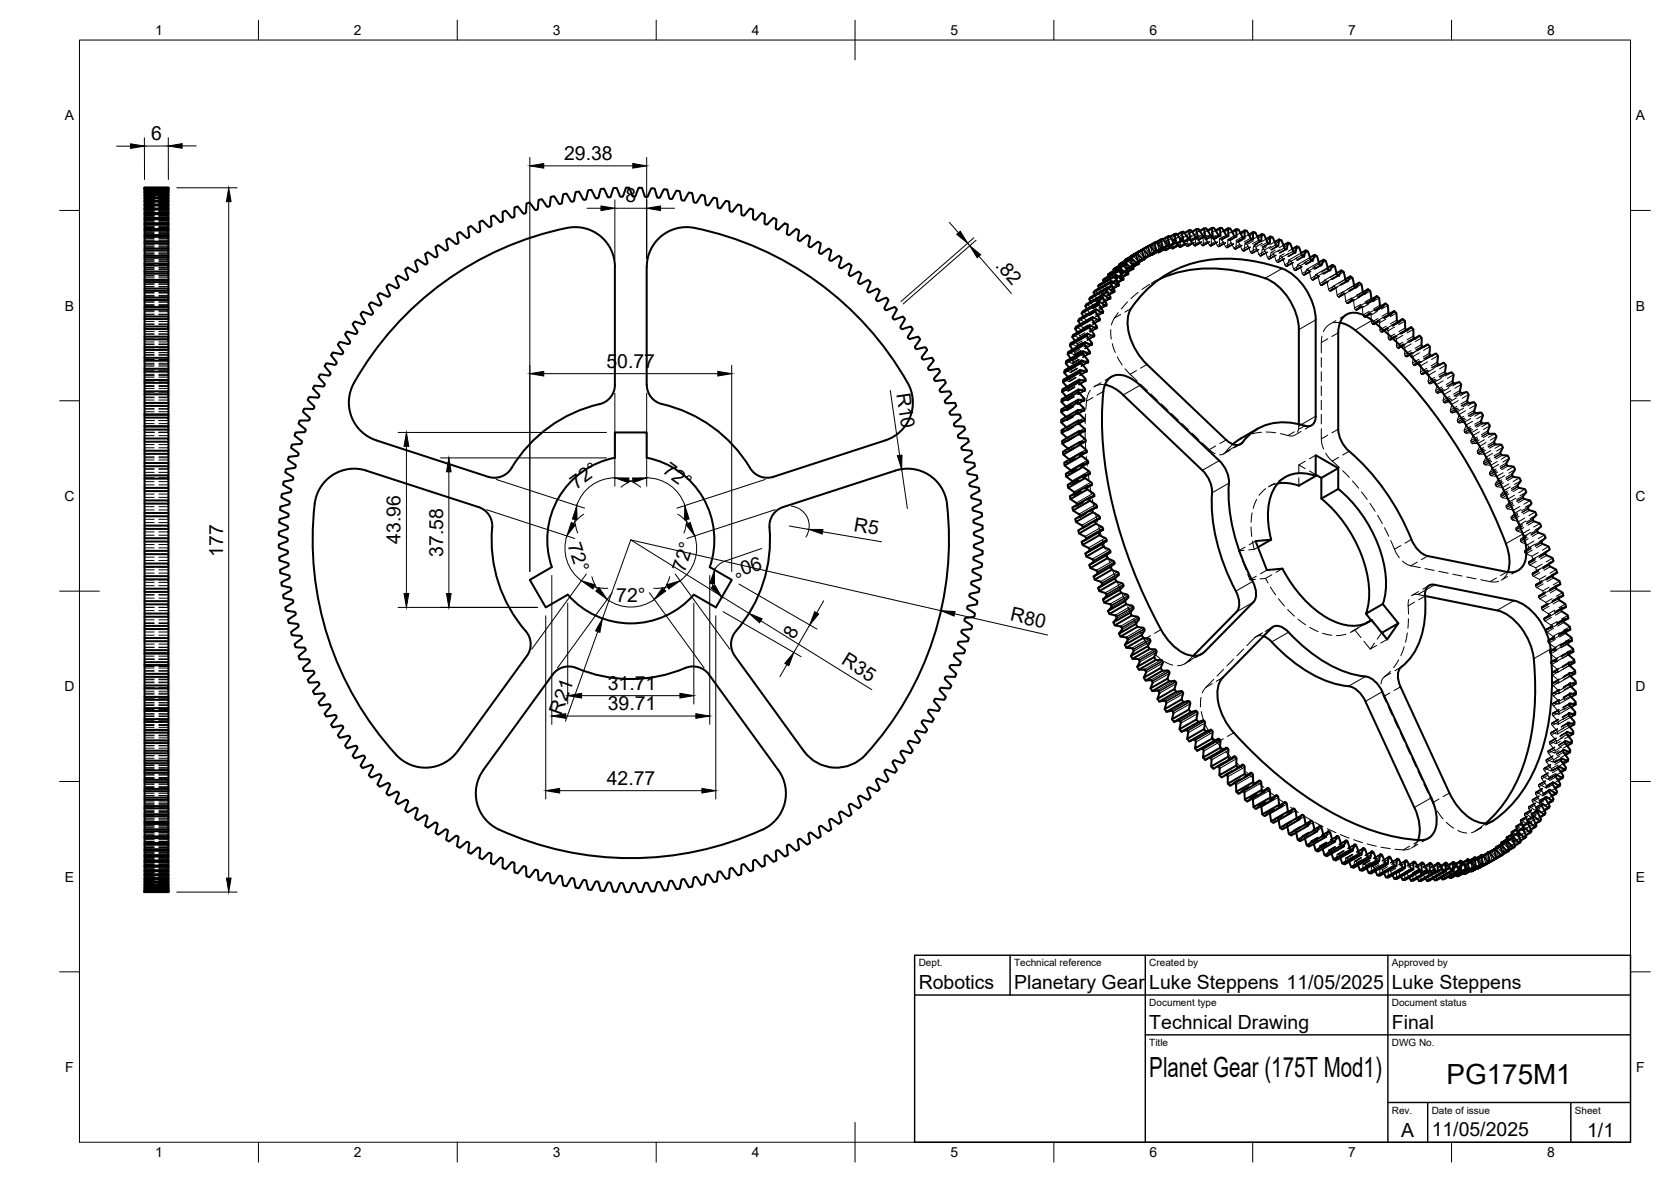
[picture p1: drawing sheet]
<svg xmlns="http://www.w3.org/2000/svg" width="420mm" height="297mm" viewBox="0 0 420 297" stroke-linecap="round" stroke-linejoin="round" font-family="sans-serif">
<defs><g id="words">
<g font-size="7">
<text x="289" y="270.6">Planet Gear (175T Mod1)</text>
<text x="363.7" y="272.3">PG175M1</text>
</g>
<g font-size="4.9">
<text x="38" y="35.2">6</text>
<text x="141.8" y="40.2">29.38</text>
<text x="157.2" y="50.9">8</text>
<text x="250.2" y="66.8" transform="rotate(49 250.2 66.8)">.82</text>
<text x="152.5" y="92.4">50.77</text>
<text x="225.4" y="98.9" transform="rotate(82 225.4 98.9)">R10</text>
<text x="166.4" y="118.7" transform="rotate(36 166.4 118.7)">72°</text>
<text x="144.9" y="123" transform="rotate(-36 144.9 123)">72°</text>
<text x="100.7" y="136.7" transform="rotate(-90 100.7 136.7)">43.96</text>
<text x="142.7" y="137" transform="rotate(72 142.7 137)">72°</text>
<text x="214.5" y="133.5" transform="rotate(10 214.5 133.5)">R5</text>
<text x="56.1" y="139.9" transform="rotate(-90 56.1 139.9)">177</text>
<text x="111.4" y="140" transform="rotate(-90 111.4 140)">37.58</text>
<text x="172.2" y="143.9" transform="rotate(-72 172.2 143.9)">72°</text>
<text x="190.8" y="139.6" transform="rotate(161 190.8 139.6)">90°</text>
<text x="155" y="151.2">72°</text>
<text x="253.9" y="155.9" transform="rotate(13 253.9 155.9)">R80</text>
<text x="199.7" y="161" transform="rotate(-60 199.7 161)">8</text>
<text x="211.3" y="166.7" transform="rotate(32 211.3 166.7)">R35</text>
<text x="152.8" y="173.4">31.71</text>
<text x="141.2" y="179.8" transform="rotate(-70 141.2 179.8)">R21</text>
<text x="152.8" y="178.5">39.71</text>
<text x="152.6" y="197.3">42.77</text>
<text x="231" y="248.5">Robotics</text>
<text x="255" y="248.5">Planetary Gear</text>
<text x="289" y="248.5">Luke Steppens 11/05/2025</text>
<text x="350" y="248.5">Luke Steppens</text>
<text x="289" y="258.6">Technical Drawing</text>
<text x="350" y="258.6">Final</text>
<text x="352.3" y="285.7">A</text>
<text x="360" y="285.5">11/05/2025</text>
<text x="399.1" y="285.7">1/1</text>
</g>
<g font-size="3.5">
<text x="39" y="8.8">1</text>
<text x="89" y="8.8">2</text>
<text x="139" y="8.8">3</text>
<text x="189" y="8.8">4</text>
<text x="239" y="8.8">5</text>
<text x="289" y="8.8">6</text>
<text x="339" y="8.8">7</text>
<text x="389" y="8.8">8</text>
<text x="16.3" y="30.2">A</text>
<text x="411.3" y="30.2">A</text>
<text x="16.3" y="78">B</text>
<text x="411.3" y="78">B</text>
<text x="16.2" y="125.9">C</text>
<text x="411.2" y="125.9">C</text>
<text x="16.2" y="173.7">D</text>
<text x="411.2" y="173.7">D</text>
<text x="16.3" y="221.6">E</text>
<text x="411.3" y="221.6">E</text>
<text x="16.4" y="269.4">F</text>
<text x="411.4" y="269.4">F</text>
<text x="39" y="290.8">1</text>
<text x="89" y="290.8">2</text>
<text x="139" y="290.8">3</text>
<text x="189" y="290.8">4</text>
<text x="239" y="290.8">5</text>
<text x="289" y="290.8">6</text>
<text x="339" y="290.8">7</text>
<text x="389" y="290.8">8</text>
</g>
<g font-size="2.5">
<text x="231" y="242.9">Dept.</text>
<text x="255" y="242.9">Technical reference</text>
<text x="289" y="242.9">Created by</text>
<text x="350" y="242.9">Approved by</text>
<text x="289" y="252.8">Document type</text>
<text x="350" y="252.8">Document status</text>
<text x="289" y="262.9">Title</text>
<text x="350" y="262.9">DWG No.</text>
<text x="350" y="279.9">Rev.</text>
<text x="360" y="279.9">Date of issue</text>
<text x="396" y="279.9">Sheet</text>
</g>
</g></defs>
<!-- layer: Visible -->
<g fill="none" stroke="#000" stroke-width=".51">
<path d="M36.3 59.5h6.1v1.2M36.3 59.1h6.1v.4M36.3 57.9h6.1v1.2M36.3 57.5h6.1v.4M36.3 56.5h6.1v1M36.3 56.1h6.1v.4M36.3 55.1h6.1v1M36.3 54.8h6.1v.3M36.3 53.8h6.1v1M36.3 53.5h6.1v.3M36.3 52.7h6.1v.8M36.3 52.4h6.1v.3"/>
<path d="M36.3 51.6h6.1v.8M36.3 51.4h6.1v.2M36.3 50.7h6.1v.7M36.3 50.5h6.1v.2M36.3 49.9h6.1v.6M36.3 49.7h6.1v.2M36.3 49.1h6.1v.6M36.3 49h6.1v.1M36.3 48.5h6.1v.5M36.3 48.4h6.1v.1M36.3 48h6.1v.4M36.3 47.9h6.1v.1"/>
<path d="M36.3 47.6h6.1v.3M36.3 47.6h6.1M36.3 47.4h6.1v.2M36.3 47.3l6.1 .1M42.4 47.3l-6.1-.1h6.1h-6.1v177M293.5 59.5l-1.1 .6M295.3 58.8l-1.1 .7M297.1 58.3l-1.1 .7M298.9 57.9l-1.1 .7M300.8 57.6l-1.1 .6M302.7 57.4l-1.1 .6M304.7 57.3l-1.1 .6"/>
<path d="M306.7 57.3l-1.1 .6M308.8 57.4l-1.1 .6M310.9 57.6l-1.1 .6M313 57.9l-1.1 .6M315.1 58.3l-1.1 .6M317.3 58.8l-1.2 .7M319.4 59.4l-1.1 .7M36.3 79.6h6.1v.6M36.3 77.8h6.1v1.8M36.3 77.1h6.1v.7M36.3 75.4h6.1v1.7M36.3 74.8h6.1v.6"/>
<path d="M36.3 73.1h6.1v1.7M36.3 72.5h6.1v.6M36.3 70.9h6.1v1.6M36.3 70.3h6.1v.6M36.3 68.8h6.1v1.5M36.3 68.2h6.1v.6M36.3 66.7h6.1v1.5M36.3 66.2h6.1v.5M36.3 64.8h6.1v1.4M36.3 64.3h6.1v.5M36.3 62.9h6.1v1.4M36.3 62.5h6.1v.4"/>
<path d="M36.3 61.2h6.1v1.3M36.3 60.7h6.1v.5M95.5 73.6l1.9 1 .5-.1 .1-.5-.8-1.8a.66 .66 0 0 1 .8-.7l1.6 .9h.4l.3-.5-.8-2.1 .6-.5 1.9 1h.4l.2-.5-.7-2.1 .6-.5 1.9 1.2 .3-.1 .3-.5-.6-2 .6-.6 1.8 1.2h.4l.3-.5-.6-2.1 .7-.4 1.8 1.2h.3l.3-.5-.5-2.1 .7-.4 1.7 1.3h.4l.3-.4-.3-1.6a.65 .65 0 0 1 .3-.8 .65 .65 0 0 1 .9 .2l1.1 1 .5-.1 .2-.4-.3-1.5a.65 .65 0 0 1 .3-.8 .65 .65 0 0 1 .9 .3l1.1 .9h.5l.2-.4-.2-1.5a.65 .65 0 0 1 .3-.8 .65 .65 0 0 1 .9 .3l1 1 .6-.1 .2-.4-.2-1.8a.64 .64 0 0 1 1-.3l1.2 1.2 .4 .1 .4-.3-.1-1.4a.71 .71 0 0 1 .1-.8 .71 .71 0 0 1 .8-.2l1.3 1.4h.6l.1-.3v-2.2l.7-.3 1.5 1.7h.5l.2-.3v-1.9a.7 .7 0 0 1 1-.3l1.2 1.5h.6l.2-.3 .1-2.2 .8-.2 1.3 1.8h.5l.3-.3 .1-1.9a.68 .68 0 0 1 1-.3l1 1.6 .4 .2 .5-.3 .2-2.2 .8-.2 1.2 1.8 .3 .2 .5-.3 .3-1.9a.66 .66 0 0 1 1-.2l.9 1.6 .6 .2 .3-.3 .4-2.1 .8-.2 1 1.9 .5 .2 .3-.3 .4-1.8a.65 .65 0 0 1 1-.2l.8 1.7 .4 .3 .5-.3 .6-2.1 .8-.1 .8 2 .4 .2 .5-.2 .6-1.9a.65 .65 0 0 1 1 0l.7 1.8 .3 .2 .5-.3 .7-2h.8l.8 2 .4 .2 .4-.2 .8-2h.8l.7 2 .4 .3 .4-.1 .9-2.1 .8 .1 .6 2.1 .2 .2 .6-.2 .8-1.7a.65 .65 0 0 1 1 .1l.5 1.8 .3 .3 .5-.1 1-2 .8 .1 .4 2.1 .3 .3 .6-.1 .9-1.7a.67 .67 0 0 1 1 .2l.3 1.8 .3 .3 .6-.1 1-1.8 .8 .1 .3 2.2 .3 .2h.5l.9-1.3a.65 .65 0 0 1 .8-.4 .65 .65 0 0 1 .4 .8l.2 1.4 .4 .4 .4-.2 1.1-1.5a.67 .67 0 0 1 .9 .2l.2 2 .2 .2h.5l1.4-1.7 .8 .2v2.3l.2 .2h.6l1.4-1.7 .8 .3-.1 2.2 .2 .3 .6-.1 1.5-1.6 .7 .3-.1 2.3 .2 .2 .6 .1 1.1-1.2a.63 .63 0 0 1 .8-.3 .63 .63 0 0 1 .3 .8l-.1 1.6 .4 .4 .3-.1 1.6-1.5 .7 .4-.3 2.1 .3 .4h.5l1.1-1.1a.64 .64 0 0 1 .9-.1 .64 .64 0 0 1 .2 .8l-.2 1.5 .4 .4h.3l1.5-1.3a.63 .63 0 0 1 .8 .8l-.3 1.6 .2 .4 .5 .1 1-.9a.69 .69 0 0 1 .7-.4 .69 .69 0 0 1 .6 .6l-.4 1.9 .3 .5 .4-.1 1.7-1.2 .7 .4-.5 2.1 .1 .4 .5 .1 1.6-1.1a.7 .7 0 0 1 .8 .6l-.5 1.9 .1 .4 .6 .1 1.8-1.2 .6 .5-.7 2.1 .2 .4 .5 .1 1.8-1.1 .7 .6-.8 2v.3l.6 .3 1.9-1.1 .6 .6-.8 2v.4l.5 .2 2-1 .6 .6-.9 1.9v.4l.5 .3 2-.9 .6 .6-1 1.9v.3l.5 .3 1.9-.7a.63 .63 0 0 1 .5 1l-.8 1.4v.5l.5 .2 1.5-.6a.63 .63 0 0 1 .8 .2 .63 .63 0 0 1 0 .8l-.9 1.4 .1 .4 .4 .2 2.1-.7 .5 .7-1.2 1.8v.3l.2 .3 .4 .1 1.4-.4a.63 .63 0 0 1 .8 .1 .63 .63 0 0 1-.1 .9l-.9 1.3 .1 .5 .4 .1 2.1-.5 .4 .7-1.3 1.8 .1 .5 .4 .1 1.8-.3a.67 .67 0 0 1 .6 .8l-1.3 1.6v.3l.5 .3 2.1-.3 .4 .7-1.5 1.6v.3l.3 .4 1.4-.1a.72 .72 0 0 1 .8 0 .72 .72 0 0 1 .3 .8l-1.4 1.4v.5l.4 .2 2.2-.2 .3 .8-1.5 1.4-.1 .5 .3 .4 2-.2a.66 .66 0 0 1 .4 1l-1.5 1.3v.3l.3 .4h2.2l.3 .8-1.6 1.3-.1 .4 .4 .5h2.1l.3 .8-1.7 1.2-.1 .5 .3 .4 2.2 .1 .2 .8-1.7 1.3-.2 .3 .4 .5 1.5 .1a.63 .63 0 0 1 .7 .5 .63 .63 0 0 1-.4 .7l-1.3 .9-.1 .4 .3 .4 2.2 .3 .2 .8-1.9 1.1-.1 .4 .2 .4 1.6 .3a.65 .65 0 0 1 .7 .5 .65 .65 0 0 1-.5 .8l-1.3 .7-.1 .5 .2 .3 1.6 .3a.62 .62 0 0 1 .6 .5 .62 .62 0 0 1-.5 .7l-1.3 .7-.2 .4 .2 .4 2.2 .6 .1 .8-1.9 .9-.3 .2 .2 .6 2.2 .6v.8l-1.9 .9-.2 .2 .1 .6 2.2 .7v.8l-2.1 .8-.1 .3 .2 .5 1.4 .6a.63 .63 0 0 1 .6 .6 .63 .63 0 0 1-.6 .6l-1.4 .5-.2 .6 .1 .2 2.1 .8v.9l-2.2 .6-.1 .6 .2 .3 1.9 .8v.8l-2.2 .6-.2 .6 .3 .3 1.9 .9-.1 .8-2.2 .5-.2 .4 .2 .4 1.3 .7a.62 .62 0 0 1 .5 .7 .62 .62 0 0 1-.6 .6l-1.6 .3-.2 .3 .1 .5 1.9 1.1-.2 .8-2.1 .3-.3 .2v.6l1.3 .7a.7 .7 0 0 1 .6 .6 .7 .7 0 0 1-.3 .7l-2 .3-.3 .2 .1 .6 1.8 1.2-.2 .8-2.1 .2-.3 .2v.5l1.3 1a.65 .65 0 0 1 .4 .8 .65 .65 0 0 1-.8 .4l-1.5 .1-.3 .4 .1 .4 1.7 1.3-.3 .8h-2.1l-.4 .4 .1 .4 1.6 1.4-.3 .8-2.2-.1-.3 .4v.4l1.5 1.3a.66 .66 0 0 1-.4 .9l-2-.1-.3 .2v.5l1.6 1.6-.3 .7-2.1-.2-.4 .2-.1 .5 1 1a.71 .71 0 0 1 .4 .7 .71 .71 0 0 1-.5 .6l-1.7-.2-.5 .2-.1 .5 1.5 1.7-.4 .7-2.1-.4-.4 .2-.1 .5 1.3 1.5a.67 .67 0 0 1-.6 .9l-1.8-.4-.4 .2-.1 .5 1.3 1.7-.4 .7-2.1-.5-.4 .2-.1 .4 .9 1.4a.63 .63 0 0 1 .1 .8 .63 .63 0 0 1-.8 .2l-1.4-.4h-.4l-.2 .3v.3l1.2 1.8-.5 .7-2.1-.7-.4 .3-.1 .4 .9 1.3a.65 .65 0 0 1 0 .9 .65 .65 0 0 1-.9 .1l-1.4-.5-.5 .3v.3l.9 1.7a.66 .66 0 0 1-.6 .7l-1.9-.7-.5 .3v.3l1 2-.6 .6-2-.9-.5 .2v.4l.9 2-.6 .5-2-.9-.5 .2v.4l.8 2-.6 .5-1.9-1-.6 .2v.4l.8 2-.7 .5-1.8-1.1-.5 .2-.2 .4 .7 2-.6 .5-1.8-1.1-.6 .1-.1 .4 .5 1.8a.7 .7 0 0 1-.8 .6l-1.5-1h-.5l-.2 .5 .5 2-.7 .5-1.7-1.3h-.4l-.3 .4 .4 1.6a.65 .65 0 0 1-.3 .8 .65 .65 0 0 1-.9-.2l-1.1-.9h-.4l-.3 .4 .2 1.3a.71 .71 0 0 1 0 .8 .71 .71 0 0 1-.7 .3l-1.5-1.2h-.5l-.2 .4 .3 2.1-.7 .4-1.6-1.5-.5 .1-.3 .4 .3 2.1-.7 .4-1.7-1.6-.5 .1-.1 .4 .1 2-.7 .4-1.5-1.6-.6 .1-.2 .2 .1 2.2-.7 .3-1.5-1.6h-.6l-.2 .2 .1 2.3-.8 .3-1.4-1.8h-.6l-.2 .3v2a.67 .67 0 0 1-1 .3l-1.1-1.5-.4-.1-.4 .3-.2 2.2-.8 .2-1.2-1.8-.4-.1-.4 .3-.2 1.6a.62 .62 0 0 1-.4 .7 .62 .62 0 0 1-.8-.4l-.9-1.3-.5-.1-.3 .3-.3 2.1-.8 .2-1-1.8-.6-.2-.3 .3-.3 1.9a.67 .67 0 0 1-1 .2l-.9-1.7-.6-.2-.3 .3-.4 2.1-.8 .1-1-1.9-.5-.2-.3 .3-.5 1.9a.65 .65 0 0 1-1 .1l-.8-1.8-.6-.1-.2 .2-.6 2.1h-.8l-.9-2-.4-.2-.4 .3-.7 2-.8 .1-.8-2.1-.4-.2-.4 .3-.8 2h-.8l-.7-2-.5-.3-.3 .1-.7 1.9a.65 .65 0 0 1-1-.1l-.6-1.9-.5-.2-.4 .3-.8 1.9h-.8l-.6-2.1-.5-.3-.4 .2-.8 1.7a.65 .65 0 0 1-1-.1l-.4-1.8-.3-.3-.5 .1-1 1.9-.8-.1-.4-2.1-.3-.3-.6 .1-.9 1.7a.66 .66 0 0 1-1-.2l-.3-1.9-.5-.3-.3 .1-1.2 1.8-.8-.1-.2-2.2-.5-.3-.4 .2-1 1.5a.68 .68 0 0 1-1-.2l-.1-2-.3-.3-.5 .1-1.3 1.8-.8-.3-.1-2.2-.2-.3h-.6l-1.2 1.6a.7 .7 0 0 1-1-.3v-1.9l-.1-.3-.6-.1-1.5 1.7-.7-.3v-2.2l-.1-.3h-.5l-1 1a.7 .7 0 0 1-.7 .5 .7 .7 0 0 1-.7-.5l.2-2-.2-.2-.5-.1-1.6 1.6-.8-.3 .3-2-.3-.5-.5-.1-1.1 1.2a.65 .65 0 0 1-.9 .1 .65 .65 0 0 1-.2-.8l.2-1.5-.4-.4h-.3l-1.2 1.1a.66 .66 0 0 1-.9 .1 .66 .66 0 0 1-.2-.9l.3-1.5-.3-.3h-.4l-1.3 1a.62 .62 0 0 1-.8 .2 .62 .62 0 0 1-.2-.9l.3-1.5-.3-.5-.4 .1-1.7 1.3-.7-.5 .5-2.1-.3-.5h-.3l-1.8 1.3-.7-.5 .6-2-.3-.6h-.4l-1.8 1.2-.6-.5 .6-2.1-.3-.5h-.3l-1.9 1.1-.6-.5 .7-2-.2-.5-.4-.1-1.9 1.1-.6-.6 .8-2.1-.3-.4h-.4l-1.6 .8a.63 .63 0 0 1-.7-.9l.7-1.5-.3-.6h-.3l-1.7 .8a.69 .69 0 0 1-.7-.7l.9-1.7-.1-.4-.5-.3-2 .9-.6-.6 1.1-1.9-.1-.4-.5-.3-1.4 .6a.63 .63 0 0 1-.9-.1 .63 .63 0 0 1 .1-.8l.8-1.4-.3-.6h-.3l-2 .6-.5-.6 1.2-1.9-.1-.3-.5-.3-1.5 .5a.65 .65 0 0 1-.8-.3 .65 .65 0 0 1 .2-.8l.8-1.2v-.4l-.5-.3-2.1 .5-.5-.7 1.3-1.7 .1-.3-.3-.3-.3-.1-2 .5-.5-.7 1.4-2-.4-.4-1.3 .2a.71 .71 0 0 1-.8 0 .71 .71 0 0 1-.3-.7l1.2-1.5v-.5l-.4-.2-2.1 .3-.4-.7 1.5-1.6v-.4l-.4-.4-1.9 .2a.66 .66 0 0 1-.5-.9l1.5-1.4-.1-.5-.3-.2-2.2 .2-.3-.8 1.5-1.4 .1-.5-.3-.3h-2a.64 .64 0 0 1-.4-.9l1.6-1.3-.1-.5-.3-.2h-2.2l-.2-.8 1.7-1.4v-.4l-.3-.4h-2a.67 .67 0 0 1-.2-1l1.5-1.1 .1-.3-.3-.5-2.2-.2-.2-.8 1.9-1.4-.3-.6-1.4-.2a.7 .7 0 0 1-.8-.2 .7 .7 0 0 1 0-.8l1.7-1.1 .1-.3-.4-.5-2.1-.3-.2-.8 2-1.3-.2-.6-1.3-.2a.7 .7 0 0 1-.8-.3 .7 .7 0 0 1 0-.8l1.7-.9 .2-.4-.4-.5-2.1-.4-.1-.8 1.9-1 .3-.4-.3-.4-2.1-.6-.1-.8 1.9-.9 .3-.3-.2-.5-2.1-.6-.1-.9 2-.8 .2-.3-.2-.5-1.5-.5a.66 .66 0 0 1-.6-.7 .66 .66 0 0 1 .7-.6l1.4-.6 .1-.4-.2-.4-1.4-.5a.63 .63 0 0 1-.6-.6 .63 .63 0 0 1 .6-.6l1.5-.5 .2-.4-.2-.4-2-.9 .1-.8 2-.6 .3-.3-.2-.5-2-.9 .1-.9 2-.5 .3-.3-.1-.5-2-1 .1-.8 2.1-.5 .3-.2-.1-.6-1.4-.8a.62 .62 0 0 1-.5-.7 .62 .62 0 0 1 .7-.5l1.5-.2 .3-.3-.1-.6-1.9-1.1 .2-.8 2.4-.5v-.6l-1.2-.7a.71 .71 0 0 1-.6-.6 .71 .71 0 0 1 .3-.7l1.9-.2 .4-.4-.1-.4-1.8-1.3 .2-.8 2.2-.1 .3-.4-.1-.4-1.5-1.2a.63 .63 0 0 1 .5-.9l1.7-.1 .4-.4-.1-.4-1.7-1.3 .2-.8h2.2l.4-.5v-.2l-1.7-1.5 .3-.8 2.2 .1 .3-.4-.1-.4-1.4-1.3a.69 .69 0 0 1 .4-.9l2 .1 .3-.2 .1-.4-1.6-1.7 .3-.7 2.1 .2 .4-.1 .1-.6-1.1-1.1a.65 .65 0 0 1-.2-.9 .65 .65 0 0 1 .9-.2l1.4 .2 .4-.2v-.6l-.8-.9a.71 .71 0 0 1-.5-.8 .71 .71 0 0 1 .6-.6l1.8 .4 .4-.2 .1-.5-1.4-1.7 .5-.7 2 .4 .5-.1v-.6l-1.3-1.7 .5-.7 2.1 .6 .4-.2 .1-.5-1.2-1.8 .4-.7 2.4 .6 .3-.6-.9-1.4a.63 .63 0 0 1-.1-.8 .63 .63 0 0 1 .8-.1l1.5 .5 .5-.3 .1-.3-1.1-1.9 .5-.7 2 .8 .4-.1 .2-.5-.8-1.4a.63 .63 0 0 1 0-.9 .63 .63 0 0 1 .9 0l1.4 .6 .5-.2 .1-.4-1-2zM154.6 67.1v29.6M154.6 67.1a10 10 0 0 0-12-9.8 79.8 79.8 0 0 0-54 39.7 10 10 0 0 0 6 13.7M272 78.7l.4 .8M272.9 76.9l.4 .7M273.9 75.1l.3 .7M274.8 79.7l-4.3 2.4-.2 .5 4.3-2.4M275 73.5l.3 .6M275.6 77.7l-4.3 2.4-.2 .6 4.3-2.5M276.1 71.9l.3 .5"/>
<path d="M276.4 75.8l-4.2 2.5-.2 .4 4.2-2.4M277.3 70.4l.2 .5M277.4 74l-4.2 2.4-.3 .5 4.2-2.4M278.4 72.3l-4.2 2.4-.3 .4 4.2-2.4M278.6 69l.2 .4M279.5 70.6l-4.2 2.5-.3 .4 4.2-2.5M280 67.7l.1 .3M280.7 69.1l-4.3 2.4-.3 .4 4.3-2.4M281.4 66.5l.1 .2M281.9 67.6l-4.3 2.4-.3 .4 4.3-2.4M282.8 65.4l.1 .1M283 66.4l.2-.2 1.4 1.4h.3l.1-.3-.8-2 .3-.4 1.8 1.5 .1-.4-.8-1.9 .4-.3 1.4 1.4 .3 .1 .1-.4-.7-1.9 .4-.3 1.3 1.4 .4 .1 .1-.3-.7-2 .4-.2 1.3 1.4 .4 .2 .1-.3-.6-2 .4-.2 1.4 1.6h.4l-.6-2.2 .3-.1 .2-.1 1.3 1.6 .3 .1 .2-.3-.6-1.9 .5-.2 1.3 1.6 .4 .2 .1-.3-.5-2a.73 .73 0 0 1 .9 .6l.9 1.1h.3l-.3-2.2 .5-.1 1.2 1.7 .4 .2-.3-2.2 .5-.1 1.2 1.8 .4 .1 .1-.3-.3-1.8a.8 .8 0 0 1 .9 .5l.8 1.3 .4 .1-.2-2.1a.83 .83 0 0 1 1 .6l.7 1.1 .5 .2-.2-2a.89 .89 0 0 1 1 .7l.7 1.1 .4 .2-.1-2a.93 .93 0 0 1 1 .7l.7 1.2 .4 .2v-2h.5l1.1 2 .4 .1 .1-1.9a.95 .95 0 0 1 .9 .8l.6 1.2 .4 .2 .2-1.9 .5 .1 1 1.9 .4 .3 .1-.2 .1-1.7 .6 .1 .9 2 .4 .3 .1-.2 .2-1.7 .5 .2 .9 1.9 .4 .3 .2-.1 .1-1.7 .6 .2 .8 2 .4 .3 .2-.1 .2-1.6a1.11 1.11 0 0 1 .9 .9l.5 1.3 .4 .3 .2-.1 .2-1.6 .6 .2 .7 1.9 .5 .4 .2-.1 .3-1.5 .5 .3 .7 1.9 .4 .4 .2-.1 .4-1.5a1.12 1.12 0 0 1 .8 1.1l.4 1.2 .4 .4 .2-.1 .5-1.5 .5 .4 .6 1.9 .4 .4 .2-.1 .5-1.3a1.16 1.16 0 0 1 .8 1l.3 1.3 .4 .4 .2-.1 .5-1.3 .6 .3 .5 2 .4 .4 .2-.1 .6-1.2 .6 .3 .4 2 .3 .4h.3l.6-1.2 .6 .3 .4 1.9 .4 .5h.2l.7-1.2 .5 .4 .3 1.9 .4 .5h.3l.7-1.1a1.56 1.56 0 0 1 .7 1.4l.1 .9 .4 .5 .3-.1 .7-1 .6 .5 .2 1.9 .3 .4 .2 .1 .8-.9a1.02 1.02 0 0 1 .7 1.2l.1 1 .4 .5 1.1-.9a1.53 1.53 0 0 1 .6 1.4v1l.4 .4 1.1-.8a1.46 1.46 0 0 1 .6 1.4v.9l.4 .5 1.1-.8a1.51 1.51 0 0 1 .6 1.5v.8l.3 .6h.3l.8-.7a1.21 1.21 0 0 1 .7 1.4l-.1 .9 .4 .5 1.1-.6a.97 .97 0 0 1 .6 1.3l-.1 1 .4 .5 1.3-.6a1.33 1.33 0 0 1 .4 1.5l-.1 .9 .4 .5 1.1-.5a1.13 1.13 0 0 1 .6 1.4l-.2 .8 .3 .5 1.3-.3a1.11 1.11 0 0 1 .5 1.4l-.2 .8 .3 .5 1.4-.3a1.39 1.39 0 0 1 .3 1.5l-.1 .8 .3 .5 1.3-.3a1.05 1.05 0 0 1 .4 1.5l-.2 .8 .3 .5 1.3-.2a1.01 1.01 0 0 1 .4 1.4l-.2 .7 .2 .5 .2 .2 .8-.2a.72 .72 0 0 1 .8 .2 .72 .72 0 0 1 .1 .8l-.4 1 .2 .6 .2 .1 1.4-.1a1.1 1.1 0 0 1 .2 1.4l-.3 .7 .1 .4 .3 .2h.8a.74 .74 0 0 1 .7 .2 .74 .74 0 0 1 .2 .8l-.5 1.2 .3 .5h.9a.74 .74 0 0 1 .8 .2 .74 .74 0 0 1 0 .9l-.4 .9v.3l.4 .4h.8a.72 .72 0 0 1 .8 .3 .72 .72 0 0 1 0 .8l-.5 1.1 .3 .5 .8 .1a.77 .77 0 0 1 .8 .3 .77 .77 0 0 1 .1 .8l-.6 1.1 .3 .4 .9 .2a.82 .82 0 0 1 .8 1.1l-.6 1 .3 .5 .9 .2a.8 .8 0 0 1 .8 1.1l-.7 1 .3 .5 .9 .2a.95 .95 0 0 1 .9 1l-.8 1 .3 .6 .9 .2a1.02 1.02 0 0 1 .8 1.1l-.8 1 .2 .5 .9 .3a1.03 1.03 0 0 1 .9 1.1l-.9 .7v.2l.3 .5 .9 .4a1.03 1.03 0 0 1 .8 1.1l-.9 .8 .2 .6 1 .4a.91 .91 0 0 1 .8 1.1l-1 .6v.2l.2 .5 1 .5a.94 .94 0 0 1 .7 1.1l-.9 .5-.1 .3 .3 .5 .8 .4a1.11 1.11 0 0 1 .8 1.2l-1 .4-.1 .3 .3 .5 .9 .5a.94 .94 0 0 1 .7 1.2l-1 .4-.1 .2 .3 .5 1.2 .7a.75 .75 0 0 1 .5 1l-1.2 .4-.1 .2 .3 .6 1.2 .7a.76 .76 0 0 1 .5 .9l-1.4 .5 .2 .5 1 .7a.95 .95 0 0 1 .6 1.2l-1.1 .2-.1 .3 .2 .5 1.2 .8a.64 .64 0 0 1 .3 1l-1.1 .2-.2 .3 .3 .4 1.1 .9a.76 .76 0 0 1 .5 1l-1.5 .2 .2 .6 .9 .7a1.52 1.52 0 0 1 .7 1.3h-1.3l-.1 .4 1.6 1.6 .1 .7-1.5 .1 .1 .5 1.2 1.1a.77 .77 0 0 1 .4 1l-1.4-.1-.2 .2 .2 .5 1.2 1.1a.59 .59 0 0 1 .1 1l-1.2-.2-.2 .2 .2 .4 1.1 1.2a.74 .74 0 0 1 .3 1l-1.3-.2-.3 .1 .2 .5 1.1 1.2a.79 .79 0 0 1 .3 .9l-1.4-.3-.2 .2 .1 .5 1.4 1.5-.1 .7-1.4-.4-.2 .1 .1 .5 1.4 1.6-.1 .6-1.4-.4-.2 .1 .1 .6 1.3 1.5v.6l-1.5-.5-.2 .1v.5l1.4 1.7-.1 .6-1.5-.6-.2 .1v.5l1.3 1.7-.1 .6-1.5-.7-.2 .1 .1 .5 1.2 1.7-.1 .6-1.5-.7-.2 .1v.4l1.3 1.8-.2 .5-1.6-.8-.2 .2v.3l1.3 1.9-.2 .5-1.5-.8h-.2l-.1 .4 1 1.5a.6 .6 0 0 1 .1 .9l-1.8-.9v.4l.9 1.6a.55 .55 0 0 1 0 .9l-1.5-1h-.3v.4l1.1 1.9-.2 .5-1.5-1h-.3v.5l.8 1.4a.5 .5 0 0 1 0 .9l-1.5-1.1h-.3v.4l1 1.9-.2 .5-1.8-1.2-.1 .4 1 2-.3 .4-1.5-1.3-.3 .1 1 2.3-.4 .4-1.4-1.3h-.3l-.1 .4 .9 1.9-.3 .4-1.5-1.4-.3 .1-.1 .3 .9 2-.4 .3-1.4-1.4-.4 .1 .8 2.2-.3 .4-1.5-1.5h-.4l.8 2.3-.4 .3-1.7-1.6-.1 .4 .7 2-.4 .2-1.5-1.5-.2-.1-.1 .4 .6 1.9-.4 .3-1.4-1.6-.3-.1-.1 .3 .6 2-.4 .2-1.5-1.6h-.2l-.1 .2 .5 2-.4 .2-1.6-1.8-.2 .4 .5 1.9-.5 .1-1.2-1.5-.4-.3-.1 .3 .4 1.9-.5 .2-1.2-1.7-.4-.2 .3 2.2a.76 .76 0 0 1-1-.6l-.7-1-.4-.2 .2 2.2-.5 .1-1.2-1.9-.4-.1-.1 .3 .3 1.8a.86 .86 0 0 1-.9-.6l-.7-1.1-.5-.2 .2 2.1h-.5l-1.2-1.8-.4-.2 .1 2h-.5l-1.1-1.8-.4-.2-.2 .1 .1 1.9h-.5l-1.1-2-.4-.1v1.9h-.6l-1-2-.4-.2-.1 2-.6-.1-.9-1.9-.3-.3-.3 .1v1.8h-.3l-.3-.1-1.2-2.2-.3 .1-.1 1.7-.5-.1-.9-2-.4-.2-.2 .1-.1 1.7a.67 .67 0 0 1-.9-.7l-.6-1.5-.5-.2-.2 1.7a1.05 1.05 0 0 1-.9-.9l-.5-1.3-.4-.3-.2 .2-.2 1.5-.6-.2-.7-1.9-.4-.4-.3 .1-.3 1.6a.73 .73 0 0 1-.7-.8l-.5-1.5-.4-.3-.2 .1-.4 1.5a.76 .76 0 0 1-.8-.8l-.4-1.4-.4-.4-.2 .1-.4 1.4a.79 .79 0 0 1-.8-.8l-.4-1.4-.4-.4-.2 .1-.5 1.4-.6-.3-.5-2.1-.4-.3h-.2l-.5 1.4-.6-.3-.5-2-.2-.3h-.4l-.6 1.3-.5-.4-.5-2-.3-.4-.3 .1-.6 1.2a.84 .84 0 0 1-.7-.9l-.3-1.4-.4-.5-.9 1.3-.5-.4-.4-2-.3-.4h-.3l-.7 1.2-.6-.5-.2-1.9-.3-.4h-.3l-.7 1a1.03 1.03 0 0 1-.8-1.3l-.1-1-.4-.5-1 1.1a.88 .88 0 0 1-.6-1l-.1-1.4-.4-.5h-.2l-.9 1a.85 .85 0 0 1-.6-1l-.1-1.4-.3-.4-.2-.1-.9 .9a1.56 1.56 0 0 1-.6-1.4l-.1-1-.3-.4h-.2l-1 .8a1.22 1.22 0 0 1-.6-1.2v-1.2l-.3-.4-1.2 .7a1.55 1.55 0 0 1-.5-1.4v-1l-.4-.4-1.2 .7a1.46 1.46 0 0 1-.5-1.5l.1-.9-.4-.5-1.1 .6a1.17 1.17 0 0 1-.6-1.4l.1-.9-.4-.5-1.3 .5a1.55 1.55 0 0 1-.4-1.5l.1-.8-.3-.5-1.2 .4a.98 .98 0 0 1-.5-1.3l.1-.9-.3-.5-1.2 .3a1.11 1.11 0 0 1-.5-1.4l.1-.9-.3-.5-1.2 .3a1.07 1.07 0 0 1-.5-1.4l.2-.6-.2-.6-.2-.2-.8 .2a.68 .68 0 0 1-.8-.1 .68 .68 0 0 1-.1-.8l.3-1.1-.1-.3-.3-.4-1 .2a.77 .77 0 0 1-.7-1.1l.4-.9-.2-.5-.3-.2-1 .1a.76 .76 0 0 1-.7-.4 .76 .76 0 0 1 .2-.9l.3-.7-.1-.3-.4-.4h-.7a.73 .73 0 0 1-.8-.1 .73 .73 0 0 1-.1-.8l.4-1.3-.4-.5-.9 .1a.74 .74 0 0 1-.8-1l.5-1.3-.4-.4h-.8a.77 .77 0 0 1-.8-1.1l.5-.9-.1-.3-.3-.4-.9-.1a.76 .76 0 0 1-.8-1.1l.6-.8v-.3l-.3-.5-1-.1a.74 .74 0 0 1-.7-1l.6-.9-.1-.4-.3-.3-.9-.2a.71 .71 0 0 1-.7-.3 .71 .71 0 0 1 0-.8l.6-.7v-.4l-.3-.4-.9-.2a1.01 1.01 0 0 1-.9-1l.8-.8v-.3l-.3-.5-.8-.2a1.02 1.02 0 0 1-.9-1.1l.8-.8v-.2l-.2-.5-1.1-.3a.85 .85 0 0 1-.7-1l.8-.8v-.2l-.3-.6-.9-.3a.92 .92 0 0 1-.8-1l1-.9-.3-.5-.9-.4a1.09 1.09 0 0 1-.8-1.1l.9-.6v-.3l-.3-.5-.8-.4a1.06 1.06 0 0 1-.8-1.1l.9-.6 .1-.2-.3-.5-.9-.5a.95 .95 0 0 1-.8-1.1l1-.5 .1-.3-.3-.5-.9-.4a1.15 1.15 0 0 1-.7-1.2l1-.4 .1-.3-.3-.5-.9-.5a.95 .95 0 0 1-.7-1.2l1.1-.4v-.2l-.2-.5-1-.6a.96 .96 0 0 1-.6-1.1l1.2-.5-.2-.5-.9-.6a1.45 1.45 0 0 1-.9-1.3l1.3-.2 .1-.3-.3-.5-1.1-.8a.78 .78 0 0 1-.5-1l1.3-.2 .1-.3-.3-.5-1.5-1.1-.1-.7 1.4-.2v-.2l-.1-.5-1.2-.9a.73 .73 0 0 1-.5-1l1.4-.1 .1-.2-.1-.4-1.6-1.3-.1-.7 1.5-.1-.2-.7-1.1-1a.61 .61 0 0 1-.3-1h1.4l-.1-.6-1.5-1.4-.1-.6h1.6l-.1-.6-.9-.8a1.51 1.51 0 0 1-.6-1.3l1.5 .1v-.5l-1.5-1.5v-.7l1.4 .3 .2-.1-.1-.5-1.5-1.6 .1-.6 1.4 .3 .2-.1-.1-.5-1.1-1.2a.71 .71 0 0 1-.3-1l1.5 .4 .2-.1-.1-.5-1.1-1.3a.7 .7 0 0 1-.2-.9l1.7 .4-.1-.5-1.1-1.3a.7 .7 0 0 1-.2-1l1.5 .5 .2-.1v-.4l-1.1-1.4a.67 .67 0 0 1-.2-.9l1.7 .5v-.5l-1.3-1.7 .1-.6 1.5 .7 .3-.1-.1-.5-1.3-1.7 .2-.6 1.5 .8 .2-.1v-.5l-1.2-1.7 .1-.6 1.6 .8h.2v-.5l-1.2-1.8 .2-.5 1.5 .9 .2-.1v-.4l-1.1-1.9 .2-.5 1.5 .9h.2v-.4l-.8-1.5a.55 .55 0 0 1-.1-.9l1.5 1h.3l.1-.4-1.2-1.9 .3-.5 1.5 1.1 .3-.1v-.3l-.8-1.6a.5 .5 0 0 1 0-.8l1.5 1.1h.3v-.4l-1-2 .3-.4 1.5 1.2h.3v-.3l-.9-2 .3-.4 1.5 1.2h.3l-.9-2.3 .3-.4 1.5 1.3h.3l-.8-2.3z"/>
<path d="M283.2 66.2l-4.6 2.8 4.3-2.4M284.4 64.4h.1M284.5 64.9l-4.5 2.8 4.2-2.4M286 63.8l-4.6 2.7 4.2-2.4M287.5 62.7l-4.7 2.7 4.3-2.4M290.2 61l-5.8 3.4 4.2-2.5M291.7 70.1a34.3 34.3 0 0 1 24.6-.8 13.9 13.9 0 0 1 9.8 10.1l.5 3.4M291.8 60.2l-1.1 .6M321.6 60.2l-1.1 .6M323.8 61l-1.1 .6M326.1 61.9l-1.2 .7M328.3 62.9l-1.1 .7"/>
<path d="M330.6 64l-1.2 .7M332.8 65.3l-1.2 .6M335 66.6l-1.2 .7M337.3 68l-1.2 .7M338 79.5a4.6 4.6 0 0 1 5.4-.1 106.7 106.7 0 0 1 21.9 22.6 131.7 131.7 0 0 1 18.2 34 6.9 6.9 0 0 1-1.4 7.1 3.8 3.8 0 0 1-3.2 .6l-19.9-4a6.7 6.7 0 0 1-4.1-4.1 58 58 0 0 0-16.2-22.7l-1.4-2.1-.6-1.5-.2-1.4v-24.3a5.5 5.5 0 0 1 1.5-4.1zM339.5 69.5l-1.2 .7M341.8 71l-1.3 .8M344 72.7l-1.3 .7M346.2 74.4l-1.3 .8M348.4 76.3l-1.3 .7M350.6 78.2l-1.3 .7M36.3 99.1h6.1v2.1"/>
<path d="M36.3 98.3h6.1v.8M36.3 96.2h6.1v2.1M36.3 95.5h6.1v.7M36.3 93.4h6.1v2.1M36.3 92.7h6.1v.7M36.3 90.6h6.1v2.1M36.3 89.9h6.1v.7M36.3 87.9h6.1v2M36.3 87.2h6.1v.7M36.3 85.3h6.1v1.9M36.3 84.6h6.1v.7M36.3 82.7h6.1v1.9"/>
<path d="M36.3 82h6.1v.7M36.3 80.2h6.1v1.8M154.6 96.7a5 5 0 0 1-3.9 4.9 35.3 35.3 0 0 0-22.5 16.7 5 5 0 0 1-5.4 1.5l-28.2-9.1M267.1 98.5l1 1.2M267.3 96l1 1.2M267.6 93.6l.9 1.1M268 91.3l.8 1.1M268.5 89l.7 1.1M269 86.8l.7 1M269.6 84.7l.7 .9M270.3 82.6l.6 .9M271.1 80.7l.5 .8"/>
<path d="M271.2 97.9l-4.3 2.4v.7l4.2-2.5M271.3 95.4l-4.2 2.4v.7l4.2-2.5M271.6 93l-4.2 2.4-.1 .6 4.2-2.4M271.9 90.6l-4.2 2.4-.1 .6 4.2-2.4M272.3 88.3l-4.2 2.4-.1 .6 4.2-2.4M272.8 86l-4.2 2.5-.1 .5 4.2-2.4M273.4 83.8l-4.2 2.5-.2 .5 4.2-2.4M274 81.7l-4.2 2.5-.2 .5 4.3-2.4M277.8 96.7l2 .6 2 1.4 20.5 19.5a7.9 7.9 0 0 1 2.4 7.1 49.8 49.8 0 0 0 6.4 24l.3 .8a3.8 3.8 0 0 1-.5 3.6l-10.9 11.1M326.6 82.8v23.8M336.9 81.1l2.2 .8 1.6 1.1M340.7 83a130.9 130.9 0 0 1 38 53.6"/>
<path d="M352.7 80.2l-1.2 .7M354.8 82.2l-1.2 .7M356.9 84.4l-1.2 .7M358.9 86.6l-1.1 .6M360.4 89.2l-.5 .2M36.3 119.5h6.1v.8M36.3 117.2h6.1v2.3M36.3 116.4h6.1v.8M36.3 114.1h6.1v2.3M36.3 113.3h6.1v.8M36.3 111h6.1v2.3M36.3 110.2h6.1v.8"/>
<path d="M36.3 108h6.1v2.2M36.3 107.2h6.1v.8M36.3 105h6.1v2.2M36.3 102h6.1v2.2h-6.1h6.1v.8M36.3 101.2h6.1v.8M36.3 107.1h6.1M92.1 118.3l28.2 9.1a5 5 0 0 1 3.5 5.2 35.3 35.3 0 0 0 8.9 26.6 5 5 0 0 1-.2 5.6M92.1 118.3a10 10 0 0 0-13 8.3 79.3 79.3 0 0 0 21.8 64.3 10 10 0 0 0 14.2-2.1M154.6 115v-6.3h8v6.3a21 21 0 0 1 15.9 27.5l5.5 3.2-4 6.9-5.5-3.2M154.6 115a21 21 0 0 0-15.9 27.5l-5.5 3.2 4 6.9 5.6-3.2a21 21 0 0 0 31.7 0M222.6 110.7a10 10 0 0 0 5.6-14.5 79.8 79.8 0 0 0-54.5-39.1 10 10 0 0 0-11.1 10v29.6a5.1 5.1 0 0 0 3.9 4.9 35.3 35.3 0 0 1 22.6 16.7 5 5 0 0 0 5.3 1.5l28.2-9.1M225.1 118.3l-28.2 9.1a5 5 0 0 0-3.4 5.2 35 35 0 0 1-8.5 26"/>
<path d="M225.1 118.3a10 10 0 0 1 13 8.3 79.3 79.3 0 0 1-21.8 64.3 10 10 0 0 1-14.1-2.1M266.8 103.6l1.2 1.2M266.8 106.2l1.3 1.2M266.9 101l1.1 1.2M266.9 108.8l1.4 1.3M267.1 111.5l1.4 1.2M267.4 114.2l1.5 1.3M267.7 117l1.6 1.3M268.1 119.8l1.7 1.3M268.5 112.7l.1 .1M271.1 100.4l-4.3 2.5v.7l4.3-2.5M271.1 103l-4.3 2.5v.7l4.3-2.5"/>
<path d="M271.1 105.7l-4.2 2.4v.7l4.3-2.5M271.3 108.3l-4.2 2.5v.7l4.2-2.5M271.5 111.1l-4.2 2.4 .1 .7 4.2-2.4M271.8 113.8l-4.2 2.5 .1 .7 4.2-2.5M272.2 116.6l-4.2 2.4 .1 .8 4.2-2.5M272.7 119.4l-4.2 2.4 .1 .8 4.2-2.5M306.6 115.8a7.9 7.9 0 0 1 2.3 7 49.9 49.9 0 0 0 6.4 24.1l.3 .8a3.8 3.8 0 0 1-.4 3.6l-12.3 12.5a4.4 4.4 0 0 1-5.4 .3 14.1 14.1 0 0 1-5.6-5.9 115.8 115.8 0 0 1-14.8-50.7v-4.6a15.8 15.8 0 0 1 1-6.8 3.9 3.9 0 0 1 5.5-1.4l1.5 .9 1.6 1.2 19.9 19M312 110.2l-2 1.5M312.4 111.1a13 13 0 0 1 14.2-4.5 3.6 3.6 0 0 0 3.2 .3 2.48 2.48 0 0 0 1-2.3v-24.2a15 15 0 0 0-8.5-12.9 36.4 36.4 0 0 0-24.6-.6 26.6 26.6 0 0 0-13.8 11.7 13.5 13.5 0 0 0 3.2 11.6l21.2 20.4a3.1 3.1 0 0 0 3.7 1l.5-.5M316.2 107.8l-4.3 2.4M330.8 119.6l-4.2 2.5M330.8 119.3l1.4 .8"/>
<path d="M330.8 119.6a8.2 8.2 0 0 0-10 2.5 16.8 16.8 0 0 0-1.2 13.5M336.5 117.7l-4.3 2.4v5.2l4.3-2.4v-5.2l-5.7-3.3v5.2M36.3 132.9h6.1v2.4M36.3 132.1h6.1v.8M36.3 129.7h6.1v2.4M36.3 128.9h6.1v.8M36.3 126.6h6.1v2.3M36.3 125.8h6.1v.8M36.3 123.4h6.1v2.4M36.3 122.6h6.1v.8M36.3 120.3h6.1v2.3M36.3 139.3h6.1v2.3"/>
<path d="M36.3 138.4h6.1v.9M36.3 136.1h6.1v2.3M36.3 135.3h6.1v.8M268.6 122.6l1.7 1.3M269.2 125.4l1.4 1 .3 .4M269.8 128.3l1.5 .9 .3 .5M270.5 131.2l1.6 .9 .2 .5M271.3 134.1l1.6 .8 .2 .6M272.2 136.9l1.6 .8 .2 .7M273.2 122.2l-4.2 2.5 .2 .7 4.2-2.4M273.9 125.1l-4.3 2.4 .2 .8 4.2-2.5M274.6 128l-4.3 2.4 .2 .8 4.3-2.5"/>
<path d="M275.4 130.9l-4.3 2.4 .2 .8 4.3-2.5M276.2 133.8l-4.2 2.4 .2 .7 4.2-2.4M276.3 133.7l-4.3 2.5M277.1 136.7l-4.2 2.4 .3 .8 4.2-2.5M277.7 136.3l-4.8 2.8M278.1 139.6l-4.2 2.4 1-.7 .1-.3-.3-.4-1.5-.7M316.3 137.5l3.3-1.9-3.9 .4 2.8 7.3 3.9-.4M321.3 121.5a10.4 10.4 0 0 1 5.3 .6M332.3 125.3a33.5 33.5 0 0 1 12 23.4l-.3 3.5-.5 2M336.5 122.9a33.5 33.5 0 0 1 12 23.3l-.2 3.5-.6 2.1M378.6 136.6a10.6 10.6 0 0 1 .5 7.1M388.7 138.7l-.1 .1"/>
<path d="M36.3 158.1h6.1v2.2M36.3 157.3h6.1v.8M36.3 155h6.1v2.3M36.3 154.2h6.1v.8M36.3 151.9h6.1v2.3M36.3 151.1h6.1v.8M36.3 148.7h6.1v2.4M36.3 147.9h6.1v.8M36.3 145.6h6.1v2.3M36.3 144.8h6.1v.8M36.3 142.4h6.1v2.4M36.3 141.6h6.1v.8"/>
<path d="M185 158.6a5 5 0 0 0-.2 6.2M278.4 140.3l-4.2 2.5-.3-.8M279.2 142.5l-4.2 2.4 .9-.7 .1-.3-.3-.5-1.5-.6M279.5 143.2l-4.2 2.5-.3-.8M280.4 145.4l-4.3 2.4 1-.8-.1-.5-.2-.3-1.5-.5M280.7 146.1l-4.3 2.4-.3-.7M281.6 148.2l-4.3 2.5 1-.9v-.3l-.3-.5-1.6-.5M281.9 149l-4.3 2.4-.3-.7M282.9 151.1l-4.3 2.5 .9-1v-.3l-.3-.4-1.6-.5M283.2 151.9l-4.2 2.4-.4-.7M284.2 154l-4.2 2.4 .8-1v-.3l-.4-.5-1.4-.3M284.5 154.7l-4.2 2.4-.3-.7"/>
<path d="M285.6 156.8l-4.2 2.4 .7-1-.1-.5-.3-.3-1.4-.3M286 157.5l-4.3 2.5-.3-.8M287.1 159.6l-4.3 2.5 .8-1.2-.1-.3-.3-.4-1.5-.2M317.7 159.9l1.3 .7a38.9 38.9 0 0 0 16.3 11.1l2.5 .6a5.9 5.9 0 0 1 5.5 4l12.3 26.6M322.5 142.9a29.2 29.2 0 0 0 13.5 13.5 9.1 9.1 0 0 0 8.9-.6M344.9 155.8l3.9 4.9 2.8-4.1-3.9-4.8-4.2 2.4 1.3 1.7M344.9 155.8l-1.6 .9M351.6 156.6l-4.1 2.4M358.3 149.8l18.1 3.6a13.5 13.5 0 0 1 8.4 8.6l.3 .9a55.6 55.6 0 0 1 .5 17.4 42.4 42.4 0 0 1-9.5 24.1l-2.5 2.5M390.3 141.2l-.8 .5M391.5 143.9l-1.2 .7M392.3 146.8l-1.2 .7"/>
<path d="M393.1 149.7l-1.3 .7M393.8 152.5l-1.3 .8M394.3 155.4l-1.3 .7M394.8 158.2l-1.3 .8M36.3 178.7h6.1v2M36.3 178h6.1v.7M36.3 175.9h6.1v2.1M36.3 175.1h6.1v.8M36.3 173h6.1v2.1M36.3 172.3h6.1v.7M36.3 170.1h6.1v2.2M36.3 169.3h6.1v.8"/>
<path d="M36.3 166.4h6.1v.8h-6.1h6.1v2.1M36.3 163.4h6.1v.8h-6.1h6.1v2.2M36.3 161.1h6.1v2.3M36.3 160.3h6.1v.8M132.5 164.9l-17.4 23.9M178.3 169.6l17.4 23.9a10 10 0 0 1-3.9 15M178.3 169.5a5 5 0 0 0-6-1.6 35.4 35.4 0 0 1-28.1-.3 5 5 0 0 0-5.3 1.9l-17.4 24M184.8 164.9l17.4 23.9M287.5 160.3l-4.3 2.5-.4-.7M288.6 162.4l-4.2 2.4 .7-1.2-.2-.4-.3-.3-1.4-.1M289 163.1l-4.2 2.5-.4-.8M290.2 165.1l-4.3 2.5 .7-1.2-.1-.4-.3-.4h-1.4"/>
<path d="M290.6 165.8l-4.2 2.5-.5-.7M291.8 167.9l-4.2 2.4 .6-1.3-.2-.5-.2-.2h-1.4M292.3 168.6l-4.3 2.4-.4-.7M293.5 170.5l-4.2 2.5 .5-1.4v-.3l-.4-.4-1.4 .1M294 171.2l-4.3 2.5-.4-.7M295.3 173.2l-4.3 2.4 .5-1.4-.1-.4-.3-.3-1.4 .2M295.7 173.8l-4.2 2.5-.5-.7M297.1 175.8l-4.3 2.4 .5-1.4-.1-.4-.4-.3-1.3 .2M297.6 176.4l-4.3 2.5-.5-.7M298.9 178.3l-4.2 2.4 .4-1.5-.2-.5-.4-.1-1.2 .3M299.4 179l-4.2 2.4-.5-.7M352.3 167.6a17 17 0 0 0 6-12.9l.1-3.2a4.8 4.8 0 0 1 .7-4.2l1-.4 .6 .1 20 3.9a13.5 13.5 0 0 1 8.3 8.7l.3 .9a56.1 56.1 0 0 1 .5 17.8 41.4 41.4 0 0 1-10.2 24.4 17.1 17.1 0 0 1-5.4 4.1 8.2 8.2 0 0 1-7.1-3.5l-1.7-2.3-1-1.7-12.3-26.7a4.2 4.2 0 0 1 .2-5"/>
<path d="M395.3 161l-1.3 .8M395.6 163.8l-1.3 .7M395.9 166.5l-1.3 .7M396 179.6l-1.1 .6M396.1 169.2l-1.3 .7M396.2 171.9l-1.2 .7M396.2 177l-1.2 .7M396.2 174.5l-1.2 .7M36.3 198.8h6.1v1.7M36.3 198.3h6.1v.5M36.3 196.6h6.1v1.7M36.3 196h6.1v.6"/>
<path d="M36.3 194.2h6.1v1.8M36.3 193.6h6.1v.6M36.3 191.8h6.1v1.8M36.3 191.2h6.1v.6M36.3 189.3h6.1v1.9M36.3 188.6h6.1v.7M36.3 186.7h6.1v1.9M36.3 186.1h6.1v.6M36.3 184.1h6.1v2M36.3 183.4h6.1v.7M36.3 181.4h6.1v2M36.3 180.7h6.1v.7"/>
<path d="M121.5 193.5a10 10 0 0 0 4 15M300.8 180.8l-4.2 2.4 .3-1.5-.2-.5-.3-.2-1.2 .4M301.3 181.4l-4.2 2.5-.5-.7M302.7 183.2l-4.2 2.5 .3-1.6-.1-.4-.5-.2-1.1 .4M303.3 183.9l-4.3 2.4-.5-.6M304.7 185.6l-4.2 2.5 .2-1.6-.2-.5-.3-.2-1.2 .5M305.2 186.2l-4.2 2.5-.5-.6M306.3 185.7l-5.3 3M306.7 187.9l-4.2 2.5 .1-1.8-.5-.5M307.3 188.5l-4.3 2.5-.5-.6M307.7 188.3l-4.7 2.7M308.8 190.2l-4.3 2.4 .1-1.8-.4-.5"/>
<path d="M309.3 190.8l-4.2 2.4-.6-.6M310.9 192.4l-4.3 2.4 .1-1.8-.4-.5M311.4 192.9l-4.2 2.5-.6-.6M313 194.5l-4.3 2.4v-1.8l-.3-.4M313.5 195l-4.2 2.5-.6-.6M315.1 196.5l-4.2 2.5-.1-1.9-.3-.3M315.7 197l-4.3 2.5-.5-.5M317.3 198.5l-4.3 2.4-.1-1.8-.2-.3M317.8 199l-4.2 2.5-.6-.6M391.3 199.5l-1.1 .6M392.2 197.5l-1.1 .7M392.9 195.5l-1.1 .7"/>
<path d="M393.6 193.4l-1.1 .7M394.2 191.3l-1.1 .6M394.7 189.1l-1.1 .6M395.2 186.8l-1.1 .6M395.6 184.4l-1.2 .7M395.8 182l-1.1 .7M36.3 220h6.1v.7M36.3 219.7h6.1v.3M36.3 219h6.1v.7M36.3 218.7h6.1v.3M36.3 217.8h6.1v.9M36.3 217.5h6.1v.3"/>
<path d="M36.3 216.6h6.1v.9M36.3 216.2h6.1v.4M36.3 215.3h6.1v.9M36.3 214.9h6.1v.4M36.3 213.8h6.1v1.1M36.3 213.4h6.1v.4M36.3 212.3h6.1v1.1M36.3 211.8h6.1v.5M36.3 210.6h6.1v1.2M36.3 210.2h6.1v.4M36.3 208.9h6.1v1.3M36.3 208.4h6.1v.5"/>
<path d="M36.3 207.1h6.1v1.3M36.3 206.6h6.1v.5M36.3 205.1h6.1v1.5M36.3 204.6h6.1v.5M36.3 203.1h6.1v1.5M36.3 202.6h6.1v.5M36.3 201h6.1v1.6M36.3 200.5h6.1v.5M125.5 208.5a80 80 0 0 0 66.2 0M319.4 200.4l-4.2 2.4-.3-2.1M320 200.9l-4.2 2.4-.6-.5M321.6 202.2l-4.2 2.4-.3-2"/>
<path d="M322.2 202.7l-4.2 2.4-.6-.5M323.7 207.7l.4 1.9M323.8 203.9l-4.2 2.5-.3-2M324.4 204.4l-4.2 2.4-.6-.4M325.9 209.2l.4 1.8M326.1 205.6l-4.3 2.4-.3-1.9M326.6 206l-4.2 2.4-.6-.4M328.1 210.7l.4 1.7M328.3 207.1l-4.2 2.5 .6 .4 4.2-2.5M330.3 212.1l.5 1.6M330.6 208.6l-4.3 2.4 .6 .4 4.2-2.4M332.6 213.3l.5 1.6"/>
<path d="M332.8 210l-4.3 2.4 .6 .4 4.3-2.5M334.8 214.5l.5 1.5M335 211.3l-4.2 2.4 .6 .3 4.2-2.4M337 215.6l.5 1.4M337.3 212.4l-4.2 2.5 .5 .3 4.3-2.5M339.2 216.6l.5 1.3M339.5 213.5l-4.2 2.5 .6 .2 4.2-2.4M341.4 217.4l.5 1.3M341.8 214.5l-4.3 2.5 .6 .2 4.2-2.4M343.6 218.2l.5 1.2M344 215.4l-4.3 2.5 .6 .2 4.3-2.5M345.8 218.9l.5 1"/>
<path d="M346.2 216.2l-4.3 2.5 .6 .1 4.3-2.4M348 219.5l.5 1M348.4 216.9l-4.3 2.5 .6 .1 4.3-2.4M350.1 219.9l.5 .9M350.6 217.5l-4.3 2.4 .6 .2 4.2-2.5M352.7 218l-4.2 2.5 .5 .1 4.3-2.5M354.8 218.4l-4.2 2.4 .6 .1 4.2-2.4M355.6 202.9a11.3 11.3 0 0 1 1 8.2M356.9 218.7l-4.2 2.4 .5 .1 4.3-2.5M359 218.9l-4.2 2.4h.5l4.2-2.4M359.9 200.5a10.4 10.4 0 0 1 .5 8.9 3.6 3.6 0 0 1-3.3 1.7 57.3 57.3 0 0 1-28.6-10.9 99.5 99.5 0 0 1-19.5-17.6 13.3 13.3 0 0 1-2.6-10.5l1-1.8 12.3-12.5a2.61 2.61 0 0 1 3.6 .4 36.5 36.5 0 0 0 17.5 11.4l1.3 .2a5.9 5.9 0 0 1 5.5 4l12.3 26.7M361.1 218.9l-4.3 2.5h.5l4.3-2.5"/>
<path d="M363.6 218.9l-4.3 2.4-.5 .1 4.3-2.5M365.5 218.7l-4.2 2.5h-.5l4.2-2.4M366.2 219.9l.2 .3M367.4 218.5l-4.2 2.4-.5 .1 4.2-2.4M368 219.4l.2 .3M369.3 218.1l-4.2 2.4-.5 .1 4.2-2.4M369.8 218.8l.2 .2M371.1 217.6l-4.7 2.6 4.2-2.4M371.5 218.2l.1 .1M372.9 217.1l-4.7 2.6 4.2-2.5M373.2 217.4h.1M373.6 217.2l-.3 .2"/>
<path d="M374.6 216.4l-4.6 2.6 4.2-2.4M376.3 215.6l-4.7 2.7 4.3-2.5M377.8 214.8l-4.5 2.6M379.1 214l-1.2 .7M380.6 213l-1.2 .7M382.1 211.9l-1.2 .6M383.4 210.6l-1.1 .7M384.8 209.3l-1.2 .6M386 207.9l-1.1 .6M387.2 206.4l-1.1 .6M388.4 204.8l-1.2 .6M389.4 203.1l-1.1 .6"/>
<path d="M390.4 201.3l-1.1 .6M36.3 224.2h6.1zM36.3 224h6.1v.2l-6.1-.1M36.3 224h6.1M36.3 223.8h6.1v.2M36.3 223.7l6.1 .1M36.3 223.4h6.1v.3M36.3 223.3h6.1v.1M36.3 223h6.1v.3M36.3 222.8h6.1v.2M36.3 222.4h6.1v.4M36.3 222.2h6.1v.2"/>
<path d="M36.3 221.7h6.1v.5M36.3 221.5h6.1v.2M36.3 220.9h6.1v.6M36.3 220.7h6.1v.2M352.2 220.3l.5 .8M354.3 220.5l.5 .8M356.4 220.7l.4 .7M358.4 220.8l.4 .6M360.4 220.7l.4 .5M362.4 220.5l.3 .5M364.3 220.3l.3 .3"/>
</g>
<!-- layer: Hidden -->
<g fill="none" stroke="#000" stroke-width=".25">
<path d="M36.3 47.2h2.5M36.3 47.3h2.5M36.3 47.4h2.5M36.3 47.5h2.5M36.3 47.7h2.5M36.3 47.8h2.5M36.3 48.1h2.5M36.3 48.3h2.5M36.3 48.6h2.5M36.3 48.8h2.5M36.3 49.3h2.5M36.3 49.5h2.5"/>
<path d="M36.3 50h2.5M36.3 50.2h2.5M36.3 50.9h2.5M36.3 51.1h2.5M36.3 51.9h2.5M36.3 52.1h2.5M36.3 52.9h2.5M36.3 53.2h2.5M36.3 54.1h2.5M36.3 54.4h2.5M36.3 55.4h2.5M36.3 55.8h2.5"/>
<path d="M36.3 56.8h2.5M36.3 57.2h2.5M36.3 58.3h2.5M36.3 58.7h2.5M36.3 59.9h2.5M36.3 57.1h2.5M36.3 59.1h2.5M36.3 57.7h2.5M36.3 56.4h2.5M36.3 55.3h2.5M36.3 54.2h2.5M36.3 52.4h2.5"/>
<path d="M36.3 51.6h2.5M36.3 51h2.5M36.3 50.4h2.5M36.3 49.7h2.5M36.3 49.4h2.5M36.3 49.6h2.5M36.3 49.9h2.5M36.3 50.7h2.5M36.3 51.3h2.5M36.3 52h2.5M36.3 52.8h2.5M36.3 53.7h2.5"/>
<path d="M36.3 54.7h2.5M36.3 57h2.5M36.3 58.4h2.5M36.3 59.8h2.5M39.9 47.2h2.5M39.9 47.3h2.5M39.9 47.4h2.5M39.9 47.5h2.5M39.9 47.7h2.5M39.9 47.8h2.5M39.9 48.1h2.5M39.9 48.3h2.5"/>
<path d="M39.9 48.6h2.5M39.9 48.8h2.5M39.9 49.3h2.5M39.9 49.5h2.5M39.9 50h2.5M39.9 50.2h2.5M39.9 50.9h2.5M39.9 51.1h2.5M39.9 51.9h2.5M39.9 52.1h2.5M39.9 52.9h2.5M39.9 53.2h2.5"/>
<path d="M39.9 54.1h2.5M39.9 54.4h2.5M39.9 55.4h2.5M39.9 55.8h2.5M39.9 56.8h2.5M39.9 57.2h2.5M39.9 58.3h2.5M39.9 58.7h2.5M39.9 59.9h2.5M39.9 57.1h2.5M39.9 59.1h2.5M39.9 57.7h2.5"/>
<path d="M39.9 56.4h2.5M39.9 55.3h2.5M39.9 54.2h2.5M39.9 52.4h2.5M39.9 51.6h2.5M39.9 51h2.5M39.9 50.4h2.5M39.9 49.7h2.5M39.9 49.4h2.5M39.9 49.6h2.5M39.9 49.9h2.5M39.9 50.7h2.5"/>
<path d="M39.9 51.3h2.5M39.9 52h2.5M39.9 52.8h2.5M39.9 53.7h2.5M39.9 54.7h2.5M39.9 57h2.5M39.9 58.4h2.5M39.9 59.8h2.5M292.3 60l-1.6 .9M294 59.3l-1.6 .9M294.2 59.5l-1.1 .6M294.9 59.7l-2.1 1.1"/>
<path d="M295.7 59.7l-1 .7 .3 2.1-.4-.1-1.3-1.8M295.7 58.7l-1.6 .9M296 59l-1.1 .6M296.8 59.3l-2.1 1.1M297.6 58.2l-1.6 .9M297.6 59.4l-1 .6 .3 2-.1 .2-.4-.2-1.2-1.8M297.8 58.6l-1 .5M298.7 59l-1.6 1h-.5M299.4 57.8l-1.6 .9M299.6 59.2l-1.1 .6 .2 2.1-.5-.1-1.1-1.8M299.7 58.2l-1 .6M300.6 58.9l-1.6 .9h-.5"/>
<path d="M301.3 57.5l-1.6 .9M301.5 59.1l-1 .6 .1 2.1-.4-.2-1.2-1.8M301.6 58l-1 .6M302.6 58.8l-1.6 .9h-.5M302.9 59.5l-1.6 .9M303.3 57.3l-1.6 1M303.6 59.1l-1.1 .6 .1 2.1-.5-.2-1.1-1.9-1.6 .9M303.6 57.9l-1 .6M304.6 58.8l-1.6 .9h-.5M304.8 59.3l-1.5 1M305.2 57.3l-1.6 .9M305.6 59.2l-1.1 .6v2l-.4-.2-1.1-1.9"/>
<path d="M305.6 57.9l-1 .6M306.7 58.9l-1.6 1-.6-.1M306.8 59.3l-1.6 .9M307.3 57.3l-1.6 .9M307.7 59.4l-1.1 .6v2l-.5-.2-1-1.9M307.7 58l-1.1 .6M308.8 59.2l-1.6 .9-.6-.1M308.8 59.4l-1.6 .9M309.3 57.4l-1.6 .9M309.8 59.7l-1.1 .6-.1 2-.4-.2-1-2M309.8 58.2l-1.1 .6M311.4 57.7l-1.6 .9"/>
<path d="M311.9 58.5l-1.1 .6M312.9 59.8l-1.6 .9M313 60l-1.6 .9-.5-.1M313.5 58l-1.6 .9M314 58.9l-1.1 .6M315.7 58.4l-1.7 1M316.1 59.5l-1 .6M317.8 59l-1.6 .9M320 59.6l-1.6 .9M36.3 60.3h2.5M36.3 61.6h2.5M36.3 62h2.5"/>
<path d="M36.3 63.4h2.5M36.3 63.8h2.5M36.3 65.2h2.5M36.3 65.8h2.5M36.3 67.2h2.5M36.3 67.7h2.5M36.3 69.3h2.5M36.3 69.8h2.5M36.3 71.4h2.5M36.3 72h2.5M36.3 73.6h2.5M36.3 74.2h2.5"/>
<path d="M36.3 76h2.5M36.3 76.6h2.5M36.3 78.3h2.5M36.3 79h2.5M36.3 77.9h2.5M36.3 75.7h2.5M36.3 73.5h2.5M36.3 67.4h2.5M36.3 65.5h2.5M36.3 62.1h2.5M36.3 60.5h2.5M36.3 61.3h2.5"/>
<path d="M36.3 62.9h2.5M36.3 64.7h2.5M36.3 66.5h2.5M36.3 68.4h2.5M36.3 70.3h2.5M36.3 72.4h2.5M36.3 74.6h2.5M36.3 76.8h2.5M36.3 79.1h2.5M39.9 60.3h2.5M39.9 61.6h2.5M39.9 62h2.5"/>
<path d="M39.9 63.4h2.5M39.9 63.8h2.5M39.9 65.2h2.5M39.9 65.8h2.5M39.9 67.2h2.5M39.9 67.7h2.5M39.9 69.3h2.5M39.9 69.8h2.5M39.9 71.4h2.5M39.9 72h2.5M39.9 73.6h2.5M39.9 74.2h2.5"/>
<path d="M39.9 76h2.5M39.9 76.6h2.5M39.9 78.3h2.5M39.9 79h2.5M39.9 77.9h2.5M39.9 75.7h2.5M39.9 73.5h2.5M39.9 67.4h2.5M39.9 65.5h2.5M39.9 62.1h2.5M39.9 60.5h2.5M39.9 61.3h2.5"/>
<path d="M39.9 62.9h2.5M39.9 64.7h2.5M39.9 66.5h2.5M39.9 68.4h2.5M39.9 70.3h2.5M39.9 72.4h2.5M39.9 74.6h2.5M39.9 76.8h2.5M39.9 79.1h2.5M272.4 79.5l.7 1.1-.1 .5-1.7-1M273.3 77.6l.7 1.3-.1 .4-1.7-1M274.2 75.8l.8 1.3-.1 .4-1.7-1.1"/>
<path d="M275.3 74.1l.7 1.3-.1 .5-1.7-1.2M275.5 78.3l-1.6 1M276.4 72.4l.7 1.5-.1 .4-.3-.1-1.4-1.1M276.5 76.6l-1.6 .9M277.3 78.7l-1.6 .9M277.5 74.9l-1.6 1M277.5 70.9l.8 1.5-.1 .4-1.8-1.3M277.6 70l1.5 1.4h.3M278.2 76.8l-1.7 1M278.6 73.4l-1.6 .9M278.8 69.4l.7 1.6-.1 .3M279 68.7l1.5 1.4h.2"/>
<path d="M279.1 75.1l-1.6 .9M279.4 71.3v.1M279.7 71.9l-1.5 .9M280.1 68l.7 1.7-.1 .4M280.1 73.4l-1.6 .9M280.3 67.4l1.4 1.4h.3M281 70.5l-1.6 .9M281.2 78.6l-.1 .1a7.1 7.1 0 0 0-1.6 2.9M281.2 71.8l-1.6 1M281.5 66.7l.6 1.8-.1 .3M281.7 66.2l1.4 1.4 .3 .1M282.3 69.2l-1.6 .9"/>
<path d="M282.4 70.4l-1.6 .9M282.9 65.5l.7 1.9-.2 .3M283.5 75.9l-1.6 1.7M283.6 67.9l-1.6 1M283.6 68.9l-1.6 1M284.4 64.4l.7 2-.2 .3-.3-.1-1.4-1.5M284.8 64.1l1.4 1.6h.3M284.9 67.6l-1.6 1M285 66.8l-1.6 .9M286.2 73.5l-1.8 1.5M286.3 66.4l-1.7 .9M286.4 63.2l1.3 1.6 .4 .1"/>
<path d="M286.5 65.8l-1.6 .9M287.7 65.3l-1.6 .9M288 62.3l-2.1 1.1M288 62.4l1.3 1.6 .4 .1M288.1 64.8l-1.6 .9M289 61.7l-3.1 1.7 .7 2-.1 .3M289.1 71.4l-2 1.4M289.2 64.2l-1.7 1M289.6 61.5l-2 1.1M289.7 64l-1.6 .9M289.7 61.7l1.3 1.6 .4 .2M290.6 60.8l-1.6 .9"/>
<path d="M290.7 60.8l-3.1 1.8 .6 2-.1 .3M290.7 63.3l-1.6 .9M291.1 70.3l-1.6 .9M291.3 60.8l-2 1.1M291.3 63.2l-1.5 .9M291.7 70.1l-1.6 .8M292.1 60.7l-1.1 .6 .5 2-.1 .2M292.3 62.4l-1.6 1M292.4 60.1l-3.1 1.8 .5 1.9-.1 .3M293.1 62.6l-1.7 .9M293.1 60.2l-2.1 1.1M293.7 68.8l-1.6 .9"/>
<path d="M293.9 60.2l-1.1 .6 .5 1.9-.1 .3-.4-.1-1.3-1.8M294 61.7l-1.6 .9M294.8 62l-1.6 .9M295.7 61.1l-1.6 .9M296.6 61.6l-1.6 .9M297.4 60.5l-1.6 .9M298.4 61.2l-1.6 1M299.2 60.1l-1.6 .9M300.3 61l-1.6 .9M302.2 60.9l-1.6 .9M304.2 60.8l-1.6 1M306.2 60.9l-1.6 .9"/>
<path d="M308.2 61.1l-1.6 .9M308.7 60.3l.6 .1 1.6-.9-1.7 1M310.2 61.3l-1.6 .9M311.9 60.1l-1 .7-.2 1.8-.5-.2-.9-2M312.3 61.7l-1.6 .9M314.1 60.7l-1.1 .6-.2 1.8-.4-.2-1-2M314.4 62.2l-1.6 .9M315 60.2l-1.6 .9M315.2 60.5l-1.6 .9-.6-.1M316.3 61.3l-1.1 .6-.3 1.8-.4-.3-.9-2M316.5 62.7l-1.6 1M317.1 60.6l-1.7 1"/>
<path d="M317.4 61.1l-1.6 1-.6-.2M318 62.8l.7 2 .4 .3 .2-.1 .3-1.6 1.1-.6M318.3 60.1l-1 .6M318.4 62l-1 .6-.3 1.8-.5-.4-.8-1.9M318.7 63.4l-1.6 .9M319.2 61.2l-1.6 .9M319.6 61.9l-1.6 .9-.6-.2M320.2 63.7l.7 1.9 .4 .4 .2-.1 .3-1.5 1.1-.6M320.5 60.8l-1 .6M320.9 64.2l-1.6 .9M321.3 61.9l-1.6 .9M321.8 62.7l-1.6 1-.6-.3"/>
<path d="M322.2 60.4l-1.6 .9M322.7 61.6l-1 .6M323 65l-1.6 1M323.5 62.7l-1.6 .9M324 63.7l-1.6 .9-.6-.2M324.4 61.2l-1.6 1M324.9 62.6l-1 .6M325.2 66l-1.6 .9M325.7 63.5l-1.6 .9M326.3 64.7l-1.6 .9-.6-.2M326.6 62.2l-1.5 .9M327.2 63.6l-3.1 1.8-.5 1.6-.5-.4-.7-2"/>
<path d="M327.4 67.1l-1.6 .9M327.9 64.5l-1.7 .9M328.5 65.9l-1.6 .9-.6-.3M328.9 63.2l-1.6 .9M329.4 64.7l-3.1 1.8-.5 1.5-.5-.4-.6-2M329.6 68.2l-1.6 .9M330.1 65.5l-1.7 1M330.8 67.1l-1.7 .9-.6-.3M331.1 64.4l-1.6 .9M331.6 65.9l-3.1 1.8-.5 1.5-.6-.5-.5-1.9M331.8 69.5l-1.6 .9M332.3 66.7l-1.7 .9"/>
<path d="M333 68.4l-1.6 .9-.6-.3M333.4 65.6l-1.6 .9M333.8 67.3l-3 1.7-.6 1.4-.5-.4-.6-2M334 70.8l-1.6 .9M334.5 68l-1.7 .9M335.2 69.9l-1.6 .9-.5-.4M335.6 66.9l-1.6 .9M336.1 68.7l-3 1.7-.7 1.3-.5-.3-.5-2.1M336.2 72.2l-1.6 1M336.6 69.3l-1.6 .9M337.5 71.4l-1.6 .9-.6-.4M337.9 68.3l-1.6 1"/>
<path d="M338.3 70.2l-3 1.7-.7 1.3-.5-.4-.5-2M338.4 73.7l-1.6 1M338.6 79.1l-1.6 .9M338.8 70.7l-1.6 .9M339.7 73l-1.6 .9-.6-.4M340.1 69.8l-1.6 1M340.5 71.8l-3 1.7-.7 1.2-.5-.4-.4-2M340.6 75.3l-1.6 1M341 72.2l-1.6 .9M341.9 74.6l-1.6 1-.6-.5M342.3 71.4l-1.6 1M342.7 73.4l-3 1.7-.7 1.2-.6-.4-.3-2"/>
<path d="M342.7 77l-1.6 .9M343.2 73.8l-1.6 .9M344.1 76.4l-1.6 1-.6-.5M344.6 73.1l-1.6 .9M344.9 75.2l-3 1.7-.8 1.1-.5-.5-.3-1.9M344.9 78.8l-1.6 .9M345.4 75.5l-1.6 .9M346.3 78.3l-1.6 .9-.6-.5M346.8 74.9l-1.6 .9M347.1 77l-3 1.7-.8 1-.6-.5-.2-1.8M347.5 77.3l-1.6 .9M349 76.8l-1.7 .9"/>
<path d="M349.3 78.9l-3 1.7-.9 1-.5-.5-.2-1.9M349.7 79.1l-1.6 .9M351.1 78.7l-1.6 .9M36.3 80.8h2.5M36.3 81.4h2.5M36.3 83.3h2.5M36.3 84h2.5M36.3 85.9h2.5M36.3 86.6h2.5M36.3 88.6h2.5M36.3 89.3h2.5M36.3 91.3h2.5"/>
<path d="M36.3 92h2.5M36.3 94.1h2.5M36.3 94.8h2.5M36.3 96.9h2.5M36.3 97.6h2.5M36.3 99.8h2.5M36.3 98.5h2.5M36.3 95.7h2.5M36.3 93h2.5M36.3 90.3h2.5M36.3 87.7h2.5M36.3 85.2h2.5"/>
<path d="M36.3 82.7h2.5M36.3 80.3h2.5M36.3 81.5h2.5M36.3 83.9h2.5M36.3 86.5h2.5M36.3 89h2.5M36.3 91.7h2.5M36.3 94.4h2.5M36.3 97.1h2.5M36.3 99.9h2.5M39.9 80.8h2.5M39.9 81.4h2.5"/>
<path d="M39.9 83.3h2.5M39.9 84h2.5M39.9 85.9h2.5M39.9 86.6h2.5M39.9 88.6h2.5M39.9 89.3h2.5M39.9 91.3h2.5M39.9 92h2.5M39.9 94.1h2.5M39.9 94.8h2.5M39.9 96.9h2.5M39.9 97.6h2.5"/>
<path d="M39.9 99.8h2.5M39.9 98.5h2.5M39.9 95.7h2.5M39.9 93h2.5M39.9 90.3h2.5M39.9 87.7h2.5M39.9 85.2h2.5M39.9 82.7h2.5M39.9 80.3h2.5M39.9 81.5h2.5M39.9 83.9h2.5M39.9 86.5h2.5"/>
<path d="M39.9 89h2.5M39.9 91.7h2.5M39.9 94.4h2.5M39.9 97.1h2.5M39.9 99.9h2.5M268.1 99.7l.5 .5-.1 .5-1.6-.4M268.3 97.2l.5 .6-.1 .4-1.6-.4M268.5 94.7l.5 .7v.5l-1.6-.5M268.8 92.4l.6 .7-.1 .5-1.6-.6M269.2 90.1l.6 .7-.1 .5-1.6-.6M269.7 87.8l.6 .9v.4l-1.7-.6M270.1 99.7l-1.6 1"/>
<path d="M270.3 85.6l.6 1v.4l-1.7-.7M270.3 97.3l-1.6 .9M270.6 94.9l-1.6 1M270.9 83.5l.7 1.1-.1 .4-1.7-.8M270.9 92.6l-1.6 1M271.3 90.4l-1.6 .9M271.6 81.5l.7 1.1v.4l-1.8-.9M271.8 88.2l-1.6 .9M272.4 86.1l-1.6 .9M272.7 98.2l-1.6 1M272.9 95.8l-1.6 .9M273.1 84l-1.6 1"/>
<path d="M273.2 93.4l-1.6 .9M273.6 91.1l-1.7 .9M273.8 82.1l-1.6 .9M274 88.9l-1.6 .9M274.2 98.1l-.9 2.1-.3 2.7M274.5 86.7l-1.6 .9M274.6 80.2l-1.6 .9M275.1 84.6l-1.6 .9M275.7 82.5l-1.6 .9M276.5 80.5l-1.6 1M276.8 96.2l-1.6 .9M277.8 96.7h-1.6l-1.2 .5"/>
<path d="M279.3 82.8l.1 2.4M279.5 94.7l-1.6 .9M279.7 86.4l.7 2.2M280.9 89.7l1.3 2M282.9 92.7l3 3M286.8 96.5l1.7 1.7M289.4 99l1.7 1.7M332.2 89.9v2.4M332.2 93.4v2.4M332.2 97v2.4M332.4 84.5l-.2 4.2M334.2 81.6l-.7 .5-.8 1.3"/>
<path d="M335.9 80.6l-1.6 .9M336.9 81.1h-1.6M347 80.6l-1.6 .9M348.5 80.2l-1.6 .9-.6-.5M349 83.1l.1 1.9 .3 .4h.3M349.1 82.5l-1.6 1M350.6 82.2l-1.6 .9-.5-.5M351.2 85.2l-.1 1.8 .4 .5h.2M351.2 84.5l-1.6 1M351.5 80.9l-3 1.7-1 .9-.5-.4-.1-2M351.8 81l-1.6 .9M352.7 84.3l-1.5 .9-.6-.5"/>
<path d="M353.2 87.4v1.7l.3 .5h.2M353.3 80.7l-1.6 .9M353.3 86.6l-1.6 .9M353.6 82.9l-3 1.8-.9 .7M353.9 83l-1.6 .9M354.8 86.4l-1.6 1-.5-.6M355.3 89.6l-.1 1.7 .3 .5h.2M355.3 88.7l-1.6 .9M355.4 82.8l-1.6 .9M355.7 85.1l-4 2.4M355.7 88.4l-1.1 .7M355.9 85.1l-1.6 .9"/>
<path d="M356.4 88.1l-2.7 1.5M356.9 88.7l-1.6 .9-.5-.6M357.3 91.9l-.2 1.7 .5 .5 2.8-1.4M357.5 84.9l-1.6 .9M357.5 90.8l-1.8 1M357.8 87.2l-1 .6M358 87.2l-1.6 .9M358.4 90.3l-2.7 1.5M358.9 90.9l-1.6 1-.5-.6M359 86.6l-1.6 .9M359.3 94.2l-.2 1.7 .4 .6 2.9-1.4M359.5 87.1l-1.6 1"/>
<path d="M359.9 89.4l-1.4 .8M360.9 93.3l-1.6 .9-.5-.6M361.1 88.8l-2.7 1.5M361.3 96.6l-.3 1.7 .4 .5 1.3-.4 1.6-.9M361.6 89.4l-1.6 .9M362.9 95.7l-1.6 .9-.5-.6M363.1 91.2l-1.7 .9M363.2 99.1l-.4 1.6 .5 .6 1.3-.3 1.6-1M363.6 91.8l-1.7 .9M364.8 98.2l-1.6 .9-.5-.7M365 93.5l-1.6 1M365.5 94.2l-1.6 .9"/>
<path d="M366.9 96l-1.6 .9M367.4 96.6l-1.6 1M368.8 98.5l-1.6 .9M369.3 99.2l-1.6 .9M36.3 115h2.5M36.3 108.7h2.5M36.3 100.5h2.5M36.3 102.7h2.5M36.3 103.5h2.5M36.3 105.7h2.5M36.3 106.5h2.5M36.3 109.5h2.5"/>
<path d="M36.3 111.7h2.5M36.3 112.5h2.5M36.3 114.8h2.5M36.3 115.6h2.5M36.3 117.9h2.5M36.3 118.7h2.5M36.3 117.8h2.5M36.3 107.2h2.5M36.3 104.2h2.5M36.3 101.4h2.5M36.3 102.8h2.5M36.3 108.6h2.5"/>
<path d="M39.9 115h2.5M39.9 108.7h2.5M39.9 100.5h2.5M39.9 102.7h2.5M39.9 103.5h2.5M39.9 105.7h2.5M39.9 106.5h2.5M39.9 109.5h2.5M39.9 111.7h2.5M39.9 112.5h2.5M39.9 114.8h2.5M39.9 115.6h2.5"/>
<path d="M39.9 117.9h2.5M39.9 118.7h2.5M39.9 117.8h2.5M39.9 107.2h2.5M39.9 104.2h2.5M39.9 101.4h2.5M39.9 102.8h2.5M39.9 108.6h2.5M268 102.2l.4 .5v.5l-1.6-.3M268 104.8l.4 .4v.4l-1.6-.1M268.1 107.4l.3 .4v.4l-1.5-.1M268.3 110.1l.3 .3-.1 .4h-1.4"/>
<path d="M268.6 112.8l.2 .3-.1 .4h-1.4M268.9 115.5l.1 .7-1.4 .1M269.3 118.3l.1 .6-1.4 .1M269.9 104.7l-1.6 .9M270 102.2l-1.6 .9M270 107.3l-1.6 .9M270.1 109.9l-1.6 .9M270.3 112.6l-1.6 .9M270.6 115.2l-1.6 1M270.9 117.9l-1.6 1M272.6 103.2l-1.6 .9M272.6 100.7l-1.6 .9"/>
<path d="M272.6 105.8l-1.6 .9M272.7 108.4l-1.6 .9M272.8 107.6l.1 2.4M272.9 111.2l.1 2.4M272.9 104v2.4M272.9 111l-1.6 1M273.1 114.8l.3 2.3M273.2 113.7l-1.6 .9M273.5 118.3l.3 2.4M273.6 116.4l-1.6 1M274 119.2l-1.6 .9M292 101.5l1.7 1.6"/>
<path d="M294.5 103.9l1.8 1.7M297.1 106.4l1.8 1.6M299.7 108.8l1.7 1.7M302.3 111.3l2.2 2.1 1 .6M309.3 113.1l-1.6 1M310 111.6l-2 2.3-.7 .3-.6 .1M311.9 111.6l-1.6 1M313.7 109.4l-1.8 .8M317.2 108.6l-2.3 .4M318.4 108.6l2.4 .2M321.9 109l2.4 .5 1.1-.1M323.2 119.9l-1.6 .9"/>
<path d="M326.6 106.6v.9l-.4 1.1M326.6 116.8v2.1M326.6 116.8l1.6 1M327.2 108.4l-1.7 1M328.2 115.9l-1.6 .9M329.2 118.3l1.6 1M329.8 106.9l-1.6 .9M330.8 114.4l-1.6 .9M332.2 107.7l.1 3.1 .5 2M332.2 100.6v2.4M332.2 104.1v2.4M333.3 113.9l1.3 1.6 2.2 2"/>
<path d="M337.6 118.3l1.7 1.7M365.1 101.6l-.4 1.5 .4 .6 1.3-.2 1.6-.9M366.7 100.7l-1.6 .9-.5-.6M366.9 104.2l-.5 1.4 .4 .7 1.4-.2 1.6-.9M368.5 103.2l-1.6 1-.5-.7M368.7 106.8l-.5 1.4 .4 .7 1.4-.2 1.5-.9M370.3 105.9l-1.6 .9-.5-.7M370.4 109.4l-.6 1.4 .4 .7 1.4-.1 1.6-.9M370.6 101.1l-1.5 .9M371.1 101.7l-1.6 .9M372 108.5l-1.6 .9-.4-.7M372 112.1l-.6 1.4 .5 .6 1.4 .1 1.6-1"/>
<path d="M372.4 103.7l-1.6 .9M372.9 104.3l-1.6 1M373.7 111.2l-1.7 .9-.4-.7M373.7 114.9l-.7 1.2 .4 .7 1.4 .1 1.6-.9M374.2 106.3l-1.6 .9M374.6 107l-1.6 .9M375.2 117.7l-.7 1.1 .1 .5 .3 .3 1.4 .1 1.7-.9M375.3 113.9l-1.6 1-.4-.7M375.9 109l-1.6 .9M376.3 109.7l-1.6 .9M376.8 116.7l-1.6 1-.4-.8M377.5 111.7l-1.6 1"/>
<path d="M377.9 112.4l-1.6 1M378.3 119.5l-1.6 .9-.4-.7M379.1 114.5l-1.6 .9M379.5 115.2l-1.6 .9M380.6 117.3l-1.6 .9M381 118l-1.6 .9M36.3 121h2.5M36.3 121.8h2.5M36.3 124.2h2.5M36.3 125h2.5M36.3 127.3h2.5M36.3 128.2h2.5"/>
<path d="M36.3 130.5h2.5M36.3 131.3h2.5M36.3 133.7h2.5M36.3 134.5h2.5M36.3 136.8h2.5M36.3 137.7h2.5M36.3 120.1h2.5M39.9 121h2.5M39.9 121.8h2.5M39.9 124.2h2.5M39.9 125h2.5M39.9 127.3h2.5"/>
<path d="M39.9 128.2h2.5M39.9 130.5h2.5M39.9 131.3h2.5M39.9 133.7h2.5M39.9 134.5h2.5M39.9 136.8h2.5M39.9 137.7h2.5M39.9 120.1h2.5M269.7 121.6l-1.2 .2M269.8 121.1l-.1 .5M270.3 123.9v.5l-1.3 .3M270.9 126.8v.4l-1.3 .3"/>
<path d="M271.4 120.7l-1.7 .9M271.6 129.7l-.1 .3-1.2 .4M271.9 123.5l-1.6 .9M272.2 132.8l-1.1 .5M272.3 132.6l-.1 .2M272.5 126.2l-1.7 1M273 135.6l-1 .6M273.1 129.1l-1.6 .9M273.1 135.5l-.1 .1M273.9 131.9l-1.7 .9M273.9 138.5l-.4 .2M274 138.4l-.1 .1"/>
<path d="M274 121.8l.4 2.4M274.5 121.9l-1.6 1M274.6 125.4l.5 2.3M274.7 134.7l-1.6 .9M275.1 124.7l-1.6 1M275.4 128.8l.5 2.4M275.5 137.5l-1.6 1M275.8 127.5l-1.6 1M276.2 132.3l.7 2.3M276.5 130.4l-1.6 .9M277.2 135.7l.7 2.3M277.3 133.2l-1.6 .9"/>
<path d="M278.2 136l-1.6 1M278.3 139.2l.8 2.2M312.8 138.3l-1.3 .1M313.1 137.5l-1.6 .9 .5 1.4M314.6 132.4l.1 2.4M314.8 128.9l-.2 2.3M314.9 136l.5 2.1M315.7 136l-1.6 .9M316 125.5l-.9 2.2M316.3 137.5l-.9 .6-1.4 .1M318.2 122.8l-1.6 1.7M320.5 121.4l-1.6 1"/>
<path d="M321.3 121.5l-2 .7M326.6 120v2.1M340.1 120.9l1.5 1.8M342.3 123.6l1.5 1.9M344.5 126.5l1.3 2M346.4 129.5l1.2 2.1M348.1 132.6l1.1 2.2M349.7 135.8l1.2 2.8 .9 1.5M376.7 120.4l-.7 1.2 .1 .5 .3 .2 1.4 .2 1.6-.9M378.2 123.3l-.8 1 .3 .8 1.5 .3 1.6-1M379.5 126.1l-.8 1.1 .3 .7 1.5 .3 1.6-.9M379.8 122.4l-1.6 .9-.4-.8"/>
<path d="M380.9 129l-1 1 .4 .7 1.5 .4 1.6-.9M381.1 125.2l-1.6 .9-.3-.7M382.1 120.1l-1.7 .9M382.1 131.9l-1 .9 .2 .5 .2 .2 1.5 .5 1.6-.9M382.4 120.8l-1.6 .9M382.5 128l-1.6 1-.4-.8M383.3 134.8l-1 .8 .3 .7 1.5 .6 1.6-.9M383.4 122.9l-1.6 1M383.7 130.9l-1.6 1-.3-.8M383.8 123.7l-1.6 .9M384.4 137.7l-1 .7-.1 .3 .3 .4 1.6 .7 1.6-.9M384.8 125.8l-1.6 .9"/>
<path d="M384.9 133.8l-1.6 1-.3-.8M385.1 126.5l-1.6 1M386 136.7l-1.6 1-.3-.8M386 128.7l-1.6 .9M386.4 129.4l-1.7 .9M387 139.6l-1.6 1-.2-.8M387.2 131.6l-1.6 .9M387.5 132.3l-1.6 .9M388.4 134.5l-1.6 .9M388.6 135.2l-1.6 .9M388.6 138.8l-1.5 .8M389.4 137.4l-1.6 .9"/>
<path d="M389.7 138.1l-2.7 1.6M36.3 149.4h2.5M36.3 152.6h2.5M36.3 145.7h2.5M36.3 142.5h2.5M36.3 140h2.5M36.3 140.9h2.5M36.3 143.2h2.5M36.3 144h2.5M36.3 146.4h2.5M36.3 147.2h2.5M36.3 149.5h2.5"/>
<path d="M36.3 150.3h2.5M36.3 153.4h2.5M36.3 155.8h2.5M36.3 156.5h2.5M36.3 158.8h2.5M36.3 159.6h2.5M36.3 156.7h2.5M39.9 149.4h2.5M39.9 152.6h2.5M39.9 145.7h2.5M39.9 142.5h2.5M39.9 140h2.5"/>
<path d="M39.9 140.9h2.5M39.9 143.2h2.5M39.9 144h2.5M39.9 146.4h2.5M39.9 147.2h2.5M39.9 149.5h2.5M39.9 150.3h2.5M39.9 153.4h2.5M39.9 155.8h2.5M39.9 156.5h2.5M39.9 158.8h2.5M39.9 159.6h2.5"/>
<path d="M39.9 156.7h2.5M279.5 142.5l.8 2.3M280.8 145.9l.8 2.2M282.1 149.2l1 2.2M283.5 152.4l1.1 2.2M285.1 155.7l1.1 2.1M286.7 158.9l1.4 2.5 1.1 1.6M312.4 141l.9 2.2M313.7 144.3l.6 1.4M315.9 144.8l-1.6 .9 1.4-.1M317.5 159l-1.6 1M317.7 159.9l-1.2-.1-.7 .2-2.3 2.2"/>
<path d="M318.2 145.4l-1.4 .1M318.5 143.3l-1.6 .9M319.4 147.5l1.4 2M319.8 144.4l-1.6 1 .6 1.1M320.1 157.5l-1.6 .9M321.5 150.5l1.5 1.8M322.4 142.9l-1.6 .9M323.8 153.2l1.7 1.6M326.4 155.6l1.9 1.4M329.3 157.7l2.1 1M332.5 159.1l2.4 .5M338.4 159.4l-2.3 .3"/>
<path d="M340.6 158.3l1.6 1.9M341.5 157.8l-1.6 1M343.3 156.7l-3.8 2.2M344.1 156.3l-1.6 .9M344.8 155.9l.9 1.1M346.4 158l1.1 1M347.4 159.1l-1.1 1.5M352.7 141l1.6 1.1 2.8 .5M353.9 159.1l-.5 2.3M354.1 155.5l-.1 2.4M354.3 150.7l-.2 1.1 .1 2.5M354.9 149.7l.5-.2a4.6 4.6 0 0 1 2.9 .3"/>
<path d="M356.7 148.7l-1.6 .9M358.3 142.9l2.3 .4M359.3 147.2l-1.6 .9M361.8 143.6l2.3 .4M365.3 144.3l2.3 .5M368.8 145l2.3 .5M372.3 145.7a9.4 9.4 0 0 0 4.1 .5l.4-.1M379.1 144.9l-1.6 .9M379.1 143.8l-.5 1-.7 .7M381.7 143.3l-1.6 1M384.4 141.2l-.1 .3 .3 .5 1.5 .7 1.7-.9M385.4 140.6l-1 .6"/>
<path d="M386.1 140.2l-1.7 1M386.4 143.5l-1.1 .6 .3 .7 1.5 .8 1.6-.9M387 149.7l-.1 .3 .3 .5 1.5 .9 1.6-1M387.3 146.4l-1.1 .5-.1 .4 .3 .3 1.5 .9 1.6-.9M387.3 142.9l-2 1.1M387.7 152.5v.7l1.6 1 1.6-.9M387.8 146l-1.6 .9M388 142.5l-1.6 1-.3-.8M388.1 149.2l-1.1 .5M388.3 155.3l-.1 .2 .1 .4 1.7 1.2 1.6-.9M388.6 148.8l-1.7 .9M388.9 152.1l-1.2 .4"/>
<path d="M389.3 151.6l-1.7 .9M389.5 155l-1.2 .3M389.5 141.7l-1.2 .7M389.6 141.6l-1.6 .9M389.9 154.4l-1.6 .9M390.1 157.8l-1.3 .3v.4l1.7 1.4 1.6-.9M390.3 144.6l-3 1.8-.2-.8M390.4 140.3l-1.6 .9M390.4 157.2l-1.6 .9M390.4 144.4l-1.6 1M390.6 141l-1.6 .9M390.9 159.9l-1.6 1"/>
<path d="M391.1 147.5l-3 1.7-.2-.7M391.2 147.3l-1.6 .9M391.3 143.2l-1.6 .9M391.8 150.4l-2.9 1.7-.2-.7M391.9 150.1l-1.6 .9M392.2 146l-1.7 1M392.5 153.3l-3 1.7-.2-.8M392.5 152.9l-1.6 .9M392.9 148.9l-1.6 .9M393 156.1l-2.9 1.7-.1-.7M393.1 155.6l-1.6 1M393.5 159l-2.9 1.6-.1-.7"/>
<path d="M393.5 158.4l-1.6 .9M393.6 151.8l-1.6 .9M394.2 154.7l-1.6 .9M394.7 157.5l-1.6 .9M36.3 161.9h2.5M36.3 162.7h2.5M36.3 164.9h2.5M36.3 165.7h2.5M36.3 167.9h2.5M36.3 168.6h2.5M36.3 170.8h2.5M36.3 171.6h2.5"/>
<path d="M36.3 173.7h2.5M36.3 174.4h2.5M36.3 176.6h2.5M36.3 177.3h2.5M36.3 179.4h2.5M36.3 167.5h2.5M36.3 170.7h2.5M36.3 171.4h2.5M36.3 174.2h2.5M36.3 177h2.5M36.3 179.7h2.5M36.3 178.3h2.5"/>
<path d="M36.3 175.6h2.5M36.3 172.8h2.5M36.3 170h2.5M36.3 167.1h2.5M36.3 164.2h2.5M39.9 161.9h2.5M39.9 162.7h2.5M39.9 164.9h2.5M39.9 165.7h2.5M39.9 167.9h2.5M39.9 168.6h2.5M39.9 170.8h2.5"/>
<path d="M39.9 171.6h2.5M39.9 173.7h2.5M39.9 174.4h2.5M39.9 176.6h2.5M39.9 177.3h2.5M39.9 179.4h2.5M39.9 167.5h2.5M39.9 170.7h2.5M39.9 171.4h2.5M39.9 174.2h2.5M39.9 177h2.5M39.9 179.7h2.5"/>
<path d="M39.9 178.3h2.5M39.9 175.6h2.5M39.9 172.8h2.5M39.9 170h2.5M39.9 167.1h2.5M39.9 164.2h2.5M290 163.9l1.7 1.7M292.7 166.2l2.2 .9M299.5 165.9l-1.6 .9M300 164.8a5.9 5.9 0 0 1-3.2 2.4l-.7 .1M302 175.3l-.1 2.4M302 178.8l.7 2.3"/>
<path d="M302.1 164.4l-1.6 .9M305.2 170.7l-2 2-.9 1.4M307.7 168.2l-1.7 1.7M310.2 165.6l-1.7 1.7M312.7 163.1l-1.7 1.7M342.9 161.1l1.6 2M345.6 161.6l-1.1 1.5 1.6-.9M347.3 173.1l.4 1.4 .9 2M348.8 160.7l-1.6 .9M349.1 177.6l1 2.1M349.6 168.7l-1.8 1.6-.4 .7-.2 .9M351.7 165.8l-1.3 2"/>
<path d="M353.1 162.5l-.9 2.2M390.6 160.6l-1.3 .2-.1 .5 1.7 1.4 1.6-.9M391 163.5l-1.3 .1-.1 .2 .2 .5 1.5 1.2 1.6-.9M391.3 162.7l-1.6 .9M391.4 166.2l-1.3 .1-.2 .2 .2 .4 1.5 1.3 1.6-.9M391.6 165.4l-1.6 .9M391.7 169l-1.4-.1-.2 .2 .2 .5 1.5 1.3 1.6-.9M391.8 168l-1.6 .9M391.9 171.6h-1.5l-.1 .3 1.6 1.7 1.7-.9M391.9 179.5l-1.4-.3-.2 .2 .2 .5 1.4 1.5 1.6-1M392 174.3l-1.5-.2-.1 .4 1.6 1.8 1.6-1M392 176.9l-1.4-.2-.2 .1 .1 .5 1.5 1.5 1.6-.9"/>
<path d="M392 170.7l-1.6 .9M392 178.3l-1.6 .9M392.1 175.8l-1.6 .9M392.1 173.2l-1.6 1M393.9 161.1l-1.6 1M394 161.8l-3 1.7-.1-.8M394.3 163.8l-1.7 .9M394.3 164.5l-2.9 1.7-.1-.7M394.5 166.5l-1.6 .9M394.5 179.2l-1.6 .9M394.6 167.2l-2.9 1.8-.1-.8M394.6 169.1l-1.6 1"/>
<path d="M394.7 176.7l-1.7 1M394.7 174.3l-1.6 .9M394.7 171.7l-1.6 .9M394.8 169.9l-2.9 1.7-.1-.7M395 172.6l-3 1.7-.1-.7M395 177.7l-3.1 1.8 .1-.7M395 175.2l-3 1.7v-.6M395.2 160.3l-1.6 .9M395.6 163.1l-1.6 .9M395.8 165.8l-1.6 .9M396 168.5l-1.6 .9M396.1 178.9l-1.6 .9"/>
<path d="M396.2 171.2l-1.6 .9M396.2 176.4l-1.6 .9M396.2 173.8l-1.6 .9M36.3 180.1h2.5M36.3 182.1h2.5M36.3 182.8h2.5M36.3 184.7h2.5M36.3 185.4h2.5M36.3 187.4h2.5M36.3 188h2.5M36.3 189.9h2.5M36.3 190.5h2.5"/>
<path d="M36.3 192.4h2.5M36.3 193h2.5M36.3 194.8h2.5M36.3 195.4h2.5M36.3 197.1h2.5M36.3 197.7h2.5M36.3 199.4h2.5M36.3 199.9h2.5M36.3 192.9h2.5M36.3 182.3h2.5M36.3 184.9h2.5M36.3 192.2h2.5"/>
<path d="M36.3 194.5h2.5M36.3 196.8h2.5M36.3 198.9h2.5M36.3 200h2.5M36.3 197.9h2.5M36.3 195.7h2.5M36.3 193.4h2.5M36.3 191.1h2.5M36.3 188.6h2.5M36.3 186.2h2.5M36.3 183.6h2.5M36.3 181h2.5"/>
<path d="M39.9 180.1h2.5M39.9 182.1h2.5M39.9 182.8h2.5M39.9 184.7h2.5M39.9 185.4h2.5M39.9 187.4h2.5M39.9 188h2.5M39.9 189.9h2.5M39.9 190.5h2.5M39.9 192.4h2.5M39.9 193h2.5M39.9 194.8h2.5"/>
<path d="M39.9 195.4h2.5M39.9 197.1h2.5M39.9 197.7h2.5M39.9 199.4h2.5M39.9 199.9h2.5M39.9 192.9h2.5M39.9 182.3h2.5M39.9 184.9h2.5M39.9 192.2h2.5M39.9 194.5h2.5M39.9 196.8h2.5M39.9 198.9h2.5"/>
<path d="M39.9 200h2.5M39.9 197.9h2.5M39.9 195.7h2.5M39.9 193.4h2.5M39.9 191.1h2.5M39.9 188.6h2.5M39.9 186.2h2.5M39.9 183.6h2.5M39.9 181h2.5M302.1 188.1h.1M303.1 182.2l1.2 2.1M303.7 187.2l-1.6 .9"/>
<path d="M304.1 190.4l-.7 .4M304.2 190.3l-.1 .1M304.9 185.3l2.5 2.8M305.7 189.4l-1.6 .9M306.1 192.5l-1 .7M306.1 192.5h.2M306.3 185.7l-1.6 .9M307.7 191.6l-1.6 .9M308.1 194.6l-.9 .8M308.1 194.6l.3 .1M308.2 189l1.7 1.7M308.3 187.9l-1.6 .9"/>
<path d="M309.8 193.7l-1.7 .9M310.3 190.1l-1.6 .9M310.5 196.7l-.3-.1-.9 .9M310.5 196.7v.1M310.7 191.5l1.7 1.7M311.8 195.7l-1.6 .9M312.4 192.2l-1.6 .9M312.7 198.7l-.3-.1-1 .9M312.7 198.7v.1M313.3 194l1.8 1.6M313.9 197.7l-1.6 .9M314.5 194.2l-1.6 .9"/>
<path d="M316 196.4l1.8 1.5M316.1 199.5l-1.6 1M316.6 196.2l-1.6 .9M318.7 198l-1.6 1M318.7 198.6l1.9 1.5M320.8 199.8l-1.6 1M350.6 180.8l1 2.2M352.1 184.1l1 2.1M353.5 187.3l1 2.2M355 190.5l1 2.2M356.6 193.8l.9 2.2M358 197l1.1 2.2"/>
<path d="M387 200l-1.6 .9M387.8 198.1l-1.6 1M387.9 200l-1.6-1-.2 .1v.5l1.2 1.8 1.6-.9M388.6 196.2l-1.6 .9M388.7 198l-1.6-.9-.2 .1v.4l1.2 1.9 1.6-1M389 199.4l-1.1 .6 .2-.5M389.3 194.2l-1.6 .9M389.3 195.9l-1.5-.8-.2 .2 1.3 2.1 1.6-.9M389.6 198.5l-1.6 .9M389.7 197.4l-1 .6 .2-.6M389.9 192.1l-1.6 .9M390 193.7l-1.5-.7-.3 .1 .1 .5 1.2 1.7 1.6-.9"/>
<path d="M390.4 195.3l-1.1 .6 .2-.6M390.4 196.6l-1.6 .9M390.4 190l-1.6 .9M390.5 191.5l-1.6-.7-.1 .2v.4l1.3 1.8 1.6-1M390.9 187.7l-1.6 1M390.9 189.2l-1.5-.6-.2 .1 .1 .6 1.3 1.6 1.6-.9M391 193.1l-1 .6 .1-.5M391 188.6l-.1 .6 1.1-.6M391.1 198.2l-1.1 .6M391.2 194.7l-1.6 .9M391.3 186.9l-1.5-.5-.2 .1 .1 .5 1.3 1.6 1.6-.9M391.3 185.4l-1.6 1"/>
<path d="M391.4 186.3l-.1 .6 1-.6M391.5 190.9l-1 .6 .1-.6M391.5 199l-1.6 .9M391.6 184.5l-1.5-.5-.2 .1 .1 .6 1.4 1.6 1.6-1M391.6 183.1l-1.6 1M391.8 196.2l-1 .6M391.8 182l-1.4-.4-.3 .3 1.6 1.9 1.6-.9M391.9 180.7l-1.7 .9M391.9 192.7l-1.6 .9M392.3 197l-1.6 .9M392.5 194.1l-1.1 .6M392.5 190.6l-1.6 .9"/>
<path d="M393.1 195l-1.6 .9M393.1 191.9l-1.1 .6M393.1 188.4l-1.6 1M393.6 186.2l-1.7 .9M393.6 189.7l-1 .6M393.8 192.9l-1.6 .9M393.9 183.9l-1.6 1M394.1 187.4l-1.1 .6M394.3 181.6l-1.7 .9M394.3 190.7l-1.6 1M394.4 185.1l-1 .6M394.7 182.7l-3.1 1.8 .1-.7"/>
<path d="M394.8 188.5l-1.5 .9M394.9 180.2l-3.1 1.8 .1-.6M395.3 186.2l-1.6 .9M395.6 183.8l-1.6 .9M395.9 181.4l-1.6 .9M36.3 201.5h2.5M36.3 202.1h2.5M36.3 203.6h2.5M36.3 204.1h2.5M36.3 205.6h2.5M36.3 206.1h2.5M36.3 207.5h2.5"/>
<path d="M36.3 208h2.5M36.3 209.3h2.5M36.3 209.8h2.5M36.3 211h2.5M36.3 211.5h2.5M36.3 212.6h2.5M36.3 213h2.5M36.3 214.2h2.5M36.3 214.6h2.5M36.3 215.6h2.5M36.3 215.9h2.5M36.3 216.9h2.5"/>
<path d="M36.3 217.2h2.5M36.3 218.1h2.5M36.3 218.4h2.5M36.3 219.2h2.5M36.3 219.5h2.5M36.3 215.7h2.5M36.3 201h2.5M36.3 203h2.5M36.3 204.9h2.5M36.3 206.7h2.5M36.3 208.4h2.5M36.3 210h2.5"/>
<path d="M36.3 214.3h2.5M36.3 215.5h2.5M36.3 216.6h2.5M36.3 217.7h2.5M36.3 218.6h2.5M36.3 219.4h2.5M36.3 219.7h2.5M36.3 219h2.5M36.3 216.1h2.5M36.3 214.9h2.5M36.3 213.7h2.5M36.3 212.3h2.5"/>
<path d="M36.3 210.8h2.5M36.3 209.2h2.5M36.3 207.6h2.5M36.3 205.8h2.5M36.3 203.9h2.5M36.3 202h2.5M39.9 201.5h2.5M39.9 202.1h2.5M39.9 203.6h2.5M39.9 204.1h2.5M39.9 205.6h2.5M39.9 206.1h2.5"/>
<path d="M39.9 207.5h2.5M39.9 208h2.5M39.9 209.3h2.5M39.9 209.8h2.5M39.9 211h2.5M39.9 211.5h2.5M39.9 212.6h2.5M39.9 213h2.5M39.9 214.2h2.5M39.9 214.6h2.5M39.9 215.6h2.5M39.9 215.9h2.5"/>
<path d="M39.9 216.9h2.5M39.9 217.2h2.5M39.9 218.1h2.5M39.9 218.4h2.5M39.9 219.2h2.5M39.9 219.5h2.5M39.9 215.7h2.5M39.9 201h2.5M39.9 203h2.5M39.9 204.9h2.5M39.9 206.7h2.5M39.9 208.4h2.5"/>
<path d="M39.9 210h2.5M39.9 214.3h2.5M39.9 215.5h2.5M39.9 216.6h2.5M39.9 217.7h2.5M39.9 218.6h2.5M39.9 219.4h2.5M39.9 219.7h2.5M39.9 219h2.5M39.9 216.1h2.5M39.9 214.9h2.5M39.9 213.7h2.5"/>
<path d="M39.9 212.3h2.5M39.9 210.8h2.5M39.9 209.2h2.5M39.9 207.6h2.5M39.9 205.8h2.5M39.9 203.9h2.5M39.9 202h2.5M314.9 200.7l-.4-.2-.9 1M317.1 202.6l-.5-.3-.8 1M318.2 201.3l-1.6 1M319.3 204.4l-.5-.4-.8 1.1M320.4 203.1l-1.6 .9"/>
<path d="M321.5 206.1l-.2-.3-.4-.2-.7 1.2M321.6 200.8l1.9 1.4M322.5 204.7l-1.5 .9M323 201.6l-1.6 .9M323.7 207.7l-.3-.4-.3-.1-.7 1.2M323.7 207.7h.1M324.5 202.9l2 1.3M324.7 206.3l-1.6 .9M325.2 203.2l-1.6 .9M325.9 209.2l-.2-.4-.4-.1-.6 1.3M326.9 207.7l-1.6 1M327.4 204.8l-1.6 .9"/>
<path d="M327.5 204.8l2 1.2M328.1 210.7l-.1-.4-.5-.3-.6 1.4M329.1 209.1l-1.6 .9M329.6 206.2l-1.6 .9M330.3 212.1l-.2-.6-.4-.2-.6 1.5M330.6 206.6l2.1 1.1M331.3 210.4l-1.6 .9M331.8 207.6l-1.6 .9M332.6 213.3l-.2-.5-.5-.3-.5 1.5M333.5 211.6l-1.6 .9M333.8 208.3l2.1 1M334 208.9l-1.6 .9"/>
<path d="M334.8 214.5l-.2-.6-.5-.3-.5 1.6M335.7 212.7l-1.6 .9M336.1 210.1l-1.5 .9M337 209.7l2.2 .9M337 215.6l-.3-.8-.4-.2-.4 1.6M337.9 213.7l-1.6 1M338.3 211.2l-1.6 .9M339.2 216.6l-.3-.8-.4-.2-.4 1.6M340.1 214.7l-1.6 .9M340.3 211l2.3 .8M340.6 212.2l-1.7 .9M341.4 217.4l-.3-.8-.5-.2-.3 1.7"/>
<path d="M342.3 215.5l-1.6 .9M342.7 213.1l-1.6 .9M343.6 218.2l-.4-.9-.4-.2-.3 1.7M343.7 212.1l2.4 .5M344.4 216.2l-1.6 .9M344.9 213.9l-1.6 1M345.8 218.9l-.4-1-.5-.2-.2 1.8M346.5 216.8l-1.6 .9M347 214.7l-1.6 .9M347.2 212.9l2.4 .4M348 219.5l-.5-1.1-.4-.2-.2 1.9M348.7 217.3l-1.7 1"/>
<path d="M349.2 215.3l-1.6 .9M350.1 219.9l-.5-1.1-.5-.1-.1 1.9M350.8 217.7l-1.7 1M351.3 215.8l-1.6 .9M352.8 218.1l-1.6 .9M353.4 216.2l-1.6 1M354.6 213.3h-.2a6.4 6.4 0 0 1-3.6 .1M354.9 218.3l-1.6 .9M355.5 216.5l-1.7 1M356.5 212.2l-1.6 .9M356.6 211.1l-1 1.5M356.9 218.4l-1.6 .9"/>
<path d="M357.5 216.8l-1.6 .9M358.8 218.4l-1.6 .9M359.1 210.7l-1.6 .9M359.5 216.9l-1.6 .9M359.5 200.3l1.3 2.5M360.8 218.3l-1.6 1M361.4 203.9l1.4 1.9M361.5 216.9l-1.6 .9M362.7 218.2l-1.6 .9M363.4 216.8l-1.6 .9M363.6 206.6l1.9 1.5M364.5 217.9l-1.6 .9"/>
<path d="M365.3 216.6l-1.6 1M366.2 219.9l-1-1.4-.5-.1 .4 2.1M366.4 217.5l-1.7 .9M366.5 208.7l2.3 .6M366.5 217.9l-.1 .3 .5 1.9M366.5 217.9l.4 .1 1.1 1.4M367.2 216.3l-1.6 1M368.1 217l-1.6 .9M368.3 217.3l-.1 .3 .5 1.9M368.3 217.3l.4 .1 1.1 1.4M369 215.9l-1.6 1M369.8 216.4l-1.6 .9"/>
<path d="M369.9 216.6l-.1 .3 .6 1.9M369.9 216.6h.3l1.3 1.6M370.8 215.4l-1.7 1M371.5 215.7l-1.6 .9M372.5 214.8l-1.6 1M372.5 208l-1.6 .9M373.2 217.4l-1.4-1.6h-.3l.5 2.3M373.5 206.9l-1.1 1a4.8 4.8 0 0 1-2.4 1.3M373.7 217.2h-.1M374.1 214.2l-1.5 .9M374.6 213.9l-.1 .4 .7 1.9 1.6-.9M374.6 213.9l.3 .1 1.4 1.4"/>
<path d="M375.2 206.4l-1.7 1M375.3 216.3l-1.6 .9-.7-2.2 .4-.1 1.4 1.6M376.1 212.8l-.1 .4 .7 1.9 1.6-.9M376.1 212.8h.2l1.5 1.5M376.3 213l-1.7 .9M376.3 215.7l1.6-1-3.1 1.8 .4-.3M377.4 212.4l-5.9 3.4M377.5 211.7l-.1 .3 .8 2 1.6-.9M377.5 211.7h.2l1.5 1.4M377.7 211.9l-1.6 .9M378.8 213.7l-1 .6 .4-.3M378.9 211.5l-1.6 .9"/>
<path d="M379.1 210.7l-1.6 .9M379.4 213.7l-3.1 1.7 .4-.3M379.5 213.8l-1.6 .9M380 209v.4l.9 2 1.6-1M380 209h.3l1.5 1.3M380.2 212.5l-1 .6 .3-.4M380.3 210.4l-1.6 .9M380.4 209.5l-1.6 .9M380.5 211.7l-1.4-1.3h-.4l.8 2.3 1.6-.9M380.9 212.5l-1 .6M381 212.7l-1.6 .9M381.2 207.6v.5l.9 1.8 1.6-.9"/>
<path d="M381.2 207.6h.3l1.5 1.2M381.6 211.1l-1.1 .6 .4-.3M381.7 208.1l-1.6 .9M381.7 209.2l-1.6 .9M382.3 211.3l-1 .6M382.4 211.5l-1.6 1M382.8 209.7l-1 .6 .3-.4M382.9 206.6l-1.6 1M383.1 207.9l-1.7 1M383.6 209.9l-1 .6M383.8 210.3l-1.6 .9M384 205.1l-1.6 .9"/>
<path d="M384 208.2l-1 .6 .3-.4M384.1 207.2l-1.5-1.2h-.2l-.1 .5 1 1.9 1.6-.9M384.3 206.6l-1.6 .9M384.9 208.5l-1 .6M385.1 203.5l-1.6 .9M385.1 208.9l-1.6 1M385.2 206.6l-1.1 .6 .3-.4M385.2 205.5l-1.6-1.1-.3 .1 1.1 2.3 1.6-.9M385.5 205.1l-1.6 .9M386 201.8l-1.6 .9M386.1 207l-1 .6M386.1 203.8l-1.4-1.1h-.3v.5l1 1.9 1.6-1"/>
<path d="M386.2 204.9l-1 .6 .2-.4M386.4 207.5l-1.7 .9M386.6 203.6l-1.6 .9M387.1 201.9l-1.6-1-.2 .1v.5l1.1 1.8 1.6-.9M387.2 203.1l-1.1 .7 .3-.5M387.2 205.4l-1 .6M387.5 206l-1.6 .9M387.7 202l-1.6 .9M388.1 201.3l-1 .6 .2-.5M388.3 203.7l-1 .6M388.6 204.3l-1.6 1M388.7 200.3l-1.6 .9"/>
<path d="M389.3 201.9l-1.1 .7M389.7 202.6l-1.6 .9M390.2 200.1l-1.1 .6M390.6 200.8l-1.6 1M36.3 220.2h2.5M36.3 220.5h2.5M36.3 221.1h2.5M36.3 221.3h2.5M36.3 221.9h2.5M36.3 222h2.5M36.3 222.5h2.5M36.3 222.7h2.5"/>
<path d="M36.3 223.1h2.5M36.3 223.2h2.5M36.3 223.5h2.5M36.3 223.6h2.5M36.3 223.9h2.5M36.3 224.1h2.5M36.3 224.2h2.5M36.3 220.1h2.5M36.3 220.7h2.5M36.3 221.5h2.5M36.3 221.7h2.5M36.3 221.8h2.5"/>
<path d="M36.3 221.6h2.5M36.3 220.9h2.5M36.3 220.4h2.5M39.9 220.2h2.5M39.9 220.5h2.5M39.9 221.1h2.5M39.9 221.3h2.5M39.9 221.9h2.5M39.9 222h2.5M39.9 222.5h2.5M39.9 222.7h2.5M39.9 223.1h2.5"/>
<path d="M39.9 223.2h2.5M39.9 223.5h2.5M39.9 223.6h2.5M39.9 223.9h2.5M39.9 224.1h2.5M39.9 224.2h2.5M39.9 220.1h2.5M39.9 220.7h2.5M39.9 221.5h2.5M39.9 221.7h2.5M39.9 221.8h2.5M39.9 221.6h2.5"/>
<path d="M39.9 220.9h2.5M39.9 220.4h2.5M352.2 220.3l-.5-1.1-.5-.2v1.9M354.3 220.5l-.6-1.1-.4-.2-.1 2M356.4 220.7l-.7-1.3-.4-.1v2M358.4 220.8l-.7-1.3-.5-.2 .1 2.1M360.4 220.7l-.8-1.3-.4-.1 .1 2M362.4 220.5l-.9-1.3-.5-.1 .3 2.1M364.3 220.3l-1-1.4-.4-.1 .3 2.1"/>
</g>
<!-- layer: Visible Narrow -->
<g fill="none" stroke="#000" stroke-width=".25">
<path d="M299.3 59.8l-.4 .2M301.1 59.4l-.4 .3M303 59.2l-.4 .2M304.9 59.1l-.3 .2M306.9 59.1l-.4 .2M308.9 59.1l-.4 .2M310.9 59.3l-.3 .2M313 59.6l-.4 .2M315 60l-.3 .2M276.5 80l-.6 .3M277.3 78.1l-.6 .3M277.3 78.6l-.1 .1"/>
<path d="M277.4 78.5l-.3 .2M278.2 76.3l-.6 .3M278.2 76.8h-.1M278.3 76.7l-.3 .1M279.1 74.6l-.5 .3M279.2 75l-.2 .1M280.2 72.9l-.5 .3M280.2 73.4h-.1M280.2 73.3l-.2 .1M281.3 71.8l-.1 .1M281.3 71.4l-.5 .2M281.3 71.7l-.2 .2"/>
<path d="M282.4 70.3l-.1 .1M282.4 69.9l-.4 .3M282.5 70.3l-.2 .1M283.7 68.9l-.1 .1M283.7 68.5l-.5 .3M283.7 68.9l-.2 .1M284.9 67.6v.1M285 67.2l-.5 .3M285 67.6l-.2 .1M286.3 66.4h-.1M286.3 66.3l-.1 .1M286.4 66l-.5 .2"/>
<path d="M287.7 65.2l-.1 .1M287.8 64.9l-.5 .2M289.1 64.2h.1M289.2 64.2h-.1M289.3 63.8l-.5 .3M290.8 62.9l-.4 .3M292.4 62.1l-.4 .2M294 61.4l-.4 .2M295.7 60.7l-.4 .3M297.5 60.2l-.4 .2M317.1 60.5l-.2 .1M319.3 61.1l-.3 .1"/>
<path d="M321.4 61.7l-.2 .2M322.3 67.5l-4.2 2.4M323.6 62.5l-.3 .2M325.8 63.4l-.3 .1M327.9 64.4l-.2 .1M330.1 65.4l-.2 .2M332.3 66.6l-.2 .1M334.5 67.9l-.2 .1M336.7 69.2l-.2 .1M338.9 70.6l-.1 .1M341.1 72.2h-.1M343.3 73.8h-.2"/>
<path d="M345.4 75.5h-.1M347.6 77.2l-.1 .1M349.7 79.1h-.1M272.5 100l-.9 .5M272.6 97.5l-.8 .5M272.8 98l-.4 .2M272.8 98.1l-.3 .1M272.9 95.1l-.8 .5M273 95.6l-.4 .2M273 95.6l-.2 .2M273.1 92.8l-.7 .4M273.3 93.2l-.4 .2"/>
<path d="M273.3 93.3l-.3 .1M273.5 90.5l-.7 .4M273.6 91l-.2 .1M273.6 90.9l-.3 .2M273.9 88.3l-.6 .3M274.1 88.7l-.3 .1M274.1 88.8l-.3 .1M274.5 86.1l-.7 .4M274.6 86.6l-.2 .1M274.6 86.5l-.3 .2M275.1 84l-.7 .3M275.1 84.5l-.1 .1"/>
<path d="M275.2 84.4l-.3 .2M275.7 81.9l-.6 .4M275.8 82.5h-.2M275.8 82.4l-.3 .1M276.5 80.5l-.1 .1M276.6 80.4l-.3 .1M286.6 96.8l-4.2 2.5M330.8 80.4l-4.2 2.4M345 80.5l-4.3 2.5M351.8 81h-.1M353.9 83h-.1M356 85.1h-.1"/>
<path d="M358 87.2h.1M360 89.4h.1M272.5 102.5l-1 .6M272.5 105.1l-1.1 .6M272.6 107.7l-1.2 .6M272.6 102.9l-.4 .3M272.6 103l-.2 .2M272.7 100.4l-.4 .3M272.7 100.5l-.3 .2M272.7 105.5l-.5 .3M272.7 105.6l-.3 .2M272.8 110.3l-4.3 2.4"/>
<path d="M272.8 108.1l-.5 .3M272.8 108.2l-.3 .2M273 110.7l-.6 .3M273 110.8l-.4 .2M273 113l-4.2 2.4M273.3 113.4l-.7 .4M273.3 113.5l-.5 .2M273.4 115.7l-4.2 2.4M273.6 116.1l-.7 .4M273.6 116.2l-.5 .3M273.8 118.4l-4.2 2.4M274.1 118.8l-.9 .5"/>
<path d="M274.1 118.9l-.6 .4M306.6 115.8l-4.3 2.4M312.4 111.2l-1.2 .7M330.8 104.6l-3.7 2.1M274.3 121.2l-4.2 2.4M274.6 121.6l-1.1 .6M274.6 121.7l-.7 .4M274.9 124l-4.3 2.4M275.1 124.3l-4.2 2.5M275.2 124.4l-.9 .6M275.5 126.8l-4.2 2.4M275.8 127.1l-4.3 2.5"/>
<path d="M275.8 127.2l-4.2 2.5M276.2 129.6l-4.2 2.4M276.5 129.9l-4.2 2.5M276.6 130.1l-4.3 2.4M277.1 132.4l-4.3 2.4M277.3 132.8l-4.2 2.4M277.4 132.9l-4.3 2.4M277.9 135.2l-4.2 2.5M278.2 135.6l-4.2 2.4M278.3 135.7l-4.3 2.4M278.9 138.1l-4.3 2.4M279.1 138.9l-4.2 2.4"/>
<path d="M279.2 138.4l-4.3 2.5M279.2 138.5l-4.2 2.5M309 121.4l-4.2 2.5M382.9 134.2l-4.3 2.4M388.6 138.8h.1M279.9 140.9l-4.3 2.4M280.2 141.2l-4.3 2.5M280.2 141.7l-4.3 2.5M280.2 141.4l-4.2 2.4M281 143.7l-4.3 2.5M281.3 144.1l-4.3 2.4M281.3 144.5l-4.2 2.5"/>
<path d="M281.3 144.2l-4.2 2.4M282.1 146.6l-4.2 2.4M282.4 146.9l-4.2 2.4M282.4 147.4l-4.2 2.4M282.5 147l-4.3 2.4M283.3 149.4l-4.2 2.4M283.7 149.7l-4.3 2.4M283.7 149.8l-4.3 2.4M283.7 150.2l-4.3 2.4M284.6 152.2l-4.2 2.4M284.9 152.5l-4.2 2.4M285 152.6l-4.3 2.4"/>
<path d="M285 153l-4.2 2.4M286 155l-4.3 2.4M286.3 155.2l-4.3 2.5M286.3 155.3l-4.2 2.5M286.4 155.8l-4.3 2.4M287.4 157.7l-4.3 2.5M287.7 158l-4.3 2.5M287.7 158.1l-4.2 2.5M287.8 158.5l-4.3 2.4M315 146.1l-4.3 2.5M315.2 151.3l-4.3 2.5M324 158.9l-4.3 2.4"/>
<path d="M360.7 147l-2.2 1.3M380.7 150.9l-4.3 2.5M389.6 141.6h.1M390.4 144.4h.1M391.2 147.2v.1M391.9 150.1h.1M392.6 152.9h-.1M393.1 155.6l-.1 .1M393.6 158.4h-.1M288.8 160.5l-4.2 2.4M289.2 160.7l-4.3 2.5M289.2 160.8l-4.2 2.5"/>
<path d="M289.3 161.2l-4.3 2.5M290.4 163.2l-4.3 2.4M290.7 163.4l-4.3 2.4M290.7 163.5l-4.2 2.5M290.8 163.9l-4.2 2.5M291.9 165.8l-4.2 2.5M292.3 166.1l-4.3 2.4M292.3 166.2l-4.2 2.4M292.4 166.6l-4.2 2.4M293.6 168.5l-4.3 2.4M293.9 168.7l-4.2 2.4M294 168.8l-4.3 2.4"/>
<path d="M294 169.2l-4.2 2.5M295.3 171.1l-4.3 2.4M295.6 171.3l-4.3 2.4M295.7 171.4l-4.3 2.4M295.7 171.8l-4.2 2.5M297 173.6l-4.2 2.5M297.3 173.8l-4.2 2.5M297.4 173.9l-4.2 2.5M297.5 174.4l-4.3 2.4M298.8 176.2l-4.3 2.4M299.1 176.3l-4.2 2.5M299.2 176.4l-4.3 2.5"/>
<path d="M299.3 176.9l-4.3 2.4M300.6 178.6l-4.2 2.4M300.9 178.8l-4.2 2.4M301 178.9l-4.2 2.4M301.1 179.3l-4.2 2.4M302.9 163.8l-1.6 .9M343.3 170l-4.2 2.5M347.6 173.8l-4.3 2.5M389.9 163.1l-4.3 2.5M394 161.1l-.1 .1M394.3 163.8l-.1 .1M394.6 166.5l-.2 .1"/>
<path d="M394.6 179.2l-.2 .1M394.7 169.1l-.1 .1M394.8 176.7l-.2 .2M394.8 171.7l-.1 .1M394.8 174.3l-.1 .1M302.5 181l-4.3 2.5M302.8 181.2l-4.2 2.4M302.9 181.3l-4.3 2.4M303 181.7l-4.2 2.4M304.4 183.4l-4.3 2.4M304.7 183.5l-4.2 2.5M304.8 183.6l-4.3 2.4"/>
<path d="M304.9 184l-4.2 2.5M306.7 185.8l-4.3 2.4M306.7 185.9l-4.2 2.4M306.9 186.3l-4.3 2.5M308.6 188l-4.2 2.5M308.7 188.1l-4.2 2.4M308.9 188.5l-4.3 2.5M310.6 190.2l-4.2 2.4M310.7 190.3l-4.2 2.4M310.9 190.7l-4.2 2.4M312.7 192.3l-4.3 2.4M312.8 192.3l-4.3 2.5"/>
<path d="M313 192.8l-4.3 2.4M314.8 194.3l-1.1 .6M314.9 194.4l-4.3 2.4M315 194.8l-4.2 2.4M316.9 196.2l-.9 .5M316.9 196.3l-1.2 .7M317.1 196.7l-4.2 2.5M319 198.1l-.7 .4M319.1 198.2l-1 .5M319.3 198.6l-4.3 2.4M321.1 199.9l-.6 .3M321.2 200l-.8 .4"/>
<path d="M389.8 198.5l-.3 .2M390.7 196.6l-.4 .2M391.4 194.7l-.3 .2M392.1 192.7l-.3 .2M392.7 190.6l-.2 .1M393.3 188.4l-.3 .2M393.7 186.2l-.2 .2M394.1 183.9l-.2 .2M394.4 181.6l-.2 .1M321.4 200.4l-4.2 2.4M323.3 201.6l-.5 .3M323.3 201.7l-.7 .4"/>
<path d="M323.6 202.1l-4.3 2.4M325.4 203.2l-.4 .3M325.5 203.3l-.6 .4M325.8 203.7l-4.3 2.4M327.6 204.8l-.4 .2M327.7 204.9l-.6 .3M327.9 205.2l-1.2 .8M329.8 206.3l-.4 .2M329.9 206.3l-.5 .3M330.1 206.7l-1.1 .7M332 207.6l-.4 .2M332.1 207.7l-.5 .2"/>
<path d="M332.3 208.1l-1 .6M334.2 208.9l-.3 .2M334.2 209l-.4 .2M334.5 209.3l-.9 .6M336.3 210.1l-.2 .2M336.4 210.1l-.4 .3M336.7 210.5l-.9 .5M338.5 211.2l-.2 .2M338.6 211.3l-.4 .2M338.9 211.6l-.8 .5M340.7 212.2l-.2 .2M340.8 212.2l-.4 .3"/>
<path d="M341.1 212.6l-.8 .4M342.9 213.1l-.3 .2M343 213.2l-.4 .2M343.3 213.5l-.8 .4M345 213.9l-.2 .2M345.1 214l-.3 .2M345.4 214.3l-.7 .4M347.2 214.7l-.2 .1M347.3 214.7l-.3 .2M347.6 215l-.7 .4M349.3 215.3l-.2 .1M349.4 215.3l-.3 .2"/>
<path d="M349.7 215.6l-.6 .4M351.4 215.8l-.2 .1M351.5 215.8l-.3 .2M351.8 216.1l-.6 .4M353.5 216.2l-.2 .1M353.6 216.2l-.3 .2M353.9 216.5l-.6 .4M355.6 216.5l-.2 .1M355.6 216.5l-.2 .2M356 216.8l-.6 .4M357.6 216.8h-.2M357.7 216.8l-.3 .1"/>
<path d="M358 217l-.6 .3M359.6 216.9h-.1M359.7 216.9l-.3 .1M359.9 200.5l-4.3 2.4M360 217.1l-.5 .3M361.5 216.9h-.1M361.6 216.9l-.2 .1M361.9 217.1l-.5 .3M363.5 216.8l-.1 .1M363.6 216.8l-.3 .1M363.9 217l-.5 .3M365.4 216.6l-.1 .1"/>
<path d="M365.8 216.8l-.5 .3M367.2 216.3l-.1 .1M367.3 216.3l-.2 .1M367.6 216.5l-.5 .3M369.1 215.9h-.1M369.4 216.1l-.4 .3M370.8 215.4l-.1 .1M370.9 215.4l-.2 .1M371.2 215.6l-.5 .3M372.5 214.8v.1M372.6 214.8l-.2 .1M372.9 215l-.5 .3"/>
<path d="M374.2 214.2h-.1M374.2 214.1l-.1 .1M374.6 214.3l-.5 .2M375.4 206.3l-.5 .3M375.8 213.4h.1M375.8 213.3v.1M376.2 213.5l-.5 .2M377.7 212.6l-.4 .2M379.2 211.6l-.4 .2M380.6 210.5l-.4 .2M382 209.3l-.4 .2M383.3 208l-.4 .2"/>
<path d="M384.6 206.6l-.4 .3M385.8 205.2l-.4 .2M386.9 203.6l-.4 .3M387.9 202l-.3 .2M388.9 200.3l-.3 .2"/>
</g>
<!-- layer: Hidden Narrow -->
<g fill="none" stroke="#000" stroke-width=".25">
<path d="M298.8 59.9l-1.6 .9M300.6 59.5l-1.6 1M300.7 59.7l-1.4 .8M300.9 59.7l-1.6 1M301 59.7l-1.6 .9M302.5 59.3l-1.6 .9M302.6 59.4l-1.4 .8M302.8 59.5l-1.6 .9M302.9 59.5l-1.6 .9M304.4 59.1l-1.6 .9M304.6 59.3l-1.5 .8M304.7 59.4l-1.6 .9"/>
<path d="M304.8 59.4l-1.6 .9M306.3 59.1l-1.6 .9M306.5 59.3l-1.4 .8M306.7 59.3l-1.6 .9M308.3 59.1l-1.6 .9M308.5 59.3l-1.4 .9M308.6 59.4l-1.6 .9M308.7 59.4l-1.6 .9M310.3 59.3l-1.6 .9M310.6 59.5l-1.5 .9M310.6 59.5l-1.5 1M310.7 59.5l-1.6 1"/>
<path d="M312.4 59.5l-1.6 .9M312.6 59.8l-1.4 .8M312.7 59.8l-1.6 .9M312.8 59.8l-1.6 .9M314.5 59.9l-1.7 .9M274.4 79.8l-1.4 .7M275 77.4l1.5-.9-1.6 1M275.3 78l-1.4 .7M275.3 78.3l-1.6 .9M275.5 78.3l-1.5 .8M275.5 78.3l-1.5 .9M276.2 76.6l-1.6 .9"/>
<path d="M276.2 76.2l-1.3 .8M276.7 78.4l-1.3 .8M277.1 78.6l-1.7 1M277.1 74.2l1.5-.9-1.6 1M277.1 78.7l-1.5 .8M277.2 78.7l-1.5 .9M277.2 74.9l-1.6 .9M277.3 74.6l-1.4 .8M277.5 74.9l-1.5 .9M277.5 74.9l-1.6 .9M277.6 76.6l-1.3 .8M277.9 76.8l-1.6 .9"/>
<path d="M278 76.8l-1.5 .9M278.1 76.8l-1.6 .9M278.2 72.7l1.5-.9-1.5 1M278.3 73.3l-1.6 .9M278.4 73l-1.3 .8M278.6 74.9l-1.3 .7M278.9 75l-1.6 1M279 75.1l-1.5 .9M279.5 71.8l-1.6 .9M279.6 71.5l-1.4 .8M279.7 73.2l-1.4 .8M279.9 73.4l-1.6 .9"/>
<path d="M280 73.4l-1.5 .9M280.1 73.4l-1.6 .9M280.7 70.4l-1.6 .9M280.8 71.6l-1.4 .8M280.8 70.1l-1.4 .8M281 71.8l-1.6 .9M281 70.4l-1.6 .9 1.6-.8M281.1 71.9l-1.5 .8 1.6-.8M281.8 79l-1.6 1M282 70.2l-1.4 .7M282 69.1l-1.6 .9M282.1 68.8l-1.3 .8"/>
<path d="M282.1 70.3l-1.6 .9M282.3 69.2l-1.6 .9M282.3 69.1l-1.6 .9M282.3 70.4l-1.5 .9 1.5-.9M283.2 68.8l-1.3 .7M283.3 67.8l-1.6 1M283.3 68.9l-1.6 .9M283.5 67.6l-1.4 .8M283.5 69l-1.5 .8M283.6 69l-1.6 .9M283.6 67.9l-1.6 .9M283.6 67.9l-1.5 .9"/>
<path d="M284.4 77.5l-1.6 .9M284.5 67.5l-1.4 .7M284.6 67.5l-1.6 1M284.7 66.7l-1.6 .9M284.9 67.7l-1.6 .9M284.9 66.5l-1.4 .8M285 66.6l1.5-.8-1.6 .9M285.1 66.8l-1.7 .9M285.9 66.2l-1.4 .8M286 66.3l-1.6 .9M286.2 65.6l-1.6 1M286.2 66.4l-1.5 .9"/>
<path d="M286.2 66.4l-1.6 .9M286.4 65.5l-1.4 .8M287.2 65.1l1.6-1-2.2 1.3M287.3 65.1l-1.4 .8M287.7 65.3l-1.6 .9M287.7 64.7l-1.6 .9M288.1 64.8l-1.7 1M288.1 64.8l-2.3 1.3M289 64l1.4-.8-1.6 .9M289.1 64.2l-1.6 1M289.3 63.8l-1.6 1M289.5 63.7l-1.3 .8"/>
<path d="M289.7 64l-1.7 .9M290.7 63.3l-3.1 1.9M290.7 63.3l-1.6 .9M290.9 63.1l-1.6 .9M291.2 63l-1.4 .8M292 62.3l-1.7 1M292.3 62.5l-1.6 .9M292.3 62.4l-1.6 1M292.9 62.4l-1.4 .8M292.9 62.6l-1.6 .9M293 62.6l-1.6 .9M293.6 61.6l-1.6 .9"/>
<path d="M293.6 61.6l-1.4 .8M293.9 61.7l-1.6 .9M294.4 61.9l-1.6 .9M294.6 61.8l-1.4 .8M294.7 62l-1.6 1M294.7 62l-1.5 1M295.3 60.9l-5.6 3.3M295.3 61l-1.4 .8M295.7 61.1l-1.7 .9M296.1 61.4l-1.6 .9M296.4 61.4l-1.4 .8M296.5 61.6l-1.6 .9"/>
<path d="M297 60.4l-1.6 .9M297.1 60.4l-1.4 .8M297.3 60.5l-1.6 1M297.4 60.5l-1.6 .9M298 61.1l-1.6 .9M298.3 61.1l-1.4 .8M298.4 61.2l-1.7 1M298.9 60l-1.4 .8M299.1 60.1l-1.6 .9M299.2 60.1l-1.6 .9M299.8 60.8l-1.6 .9M300.2 61l-1.6 .9"/>
<path d="M300.2 60.8l-1.4 .9M301.8 60.6l-1.7 1M302.1 60.7l-1.4 .8M302.2 60.9l-1.7 .9M303.7 60.6l-1.6 .9M304 60.8l-1.6 1M304.1 60.7l-1.5 .8M304.1 60.8l-1.6 1M305.7 60.6l-1.6 1M306 60.9l-1.6 .9M306.1 60.8l-1.5 .8M306.1 60.9l-1.6 .9"/>
<path d="M307.7 60.8l-1.6 .9M308 61.1l-1.6 .9M308.1 60.9l-1.4 .9M308.1 61.1l-1.6 .9M309.7 61l-1.6 1M310 61.3l-1.6 .9M310.1 61.3l-1.6 1M310.2 61.2l-1.5 .8M311.8 61.4l-1.6 .9M312.1 61.7l-1.6 .9M312.2 61.7l-1.6 .9M312.3 61.6l-1.5 .8"/>
<path d="M313.9 61.8l-1.6 1M314.3 62.2l-1.6 .9M314.4 62.1l-1.8 1M314.8 60.2l-1.6 .9M314.9 60.2l-1.7 .9M316 62.4l-1.6 .9M316.3 62.7l-1.6 .9M316.4 62.7l-1.6 1M316.5 62.7l-1.5 .8M316.5 60.3l-1.6 .9M316.9 60.6l-1.6 1M318.2 63.1l-1.6 .9"/>
<path d="M318.5 63.4l-1.6 .9M318.6 63.4l-1.7 .9M318.6 63.3l-1.4 .9M318.7 60.9l-1.6 .9M319 61.2l-1.6 .9M319.1 61.2l-1.6 1M320.3 63.8l-1.6 .9M320.6 64.1l-1.6 1M320.7 64.2l-1.6 .9M320.8 61.5l-1.6 .9M320.8 64.1l-1.5 .9M321.1 61.9l-1.6 .9"/>
<path d="M321.2 61.9l-1.5 .8M321.2 61.9l-1.6 .9M321.9 63.5l1.4-.8-1.6 .9M322.5 64.7l-1.6 .9M322.8 65l-1.6 .9M322.9 65l-1.6 1M323 62.3l-1.6 .9M323 65l-1.5 .8M323.3 62.6l-1.7 .9M324.7 65.6l-1.6 .9M325 66l-1.6 .9M325.1 63.1l-1.6 1"/>
<path d="M325.2 65.9l-1.5 .9M325.4 63.5l-1.6 .9M325.5 63.5l-1.6 .9M325.5 63.5l-1.5 .9M326.9 66.6l-1.7 1M327.2 67l-1.7 .9M327.2 67.1l-1.6 .9M327.3 64.1l-1.6 .9M327.4 67l-1.5 .9M327.6 64.4l-1.6 1M327.7 64.5l-1.6 .9M327.7 64.5l-1.5 .8"/>
<path d="M329.1 67.8l-1.7 .9M329.3 68.2l-1.6 .9M329.4 68.2l-1.6 .9M329.5 65.1l-1.6 .9M329.6 68.2l-1.5 .9M329.8 65.5l-1.6 .9M329.9 65.5l-1.6 .9M329.9 65.6l-1.5 .8M331.3 69l-1.7 .9M331.5 69.4l-1.6 .9M331.6 69.4l-1.6 1M331.7 66.3l-1.6 .9"/>
<path d="M331.8 69.4l-1.5 .9M332 66.6l-1.6 1M332.1 66.7l-1.6 .9M332.1 66.7l-1.5 .9M333.4 70.3l-1.5 1M333.7 70.7l-1.6 .9M333.8 70.8l-1.6 .9M333.9 67.5l-1.6 .9M334 70.8l-1.5 .9M334.2 67.9l-1.7 .9M334.2 67.9l-1.6 .9M334.3 68l-1.5 .8"/>
<path d="M335.6 71.7l-1.6 1M335.9 72.1l-1.6 1M336 72.2l-1.6 .9M336.1 68.8l-1.6 .9M336.2 72.2l-1.5 .9M336.3 69.2l-1.6 .9M336.4 69.2l-1.6 1M336.5 69.3l-1.5 .9M337.8 73.2l-1.6 1M338.1 73.6l-1.6 1M338.2 73.7l-1.7 .9M338.3 70.2l-1.6 .9"/>
<path d="M338.4 73.7l-1.6 .9M338.5 70.6l-1.6 1M338.6 70.7l-1.6 .9M338.8 70.7l-1.6 .9M340 74.8l-1.6 .9M340.2 75.2l-1.6 .9M340.3 75.3l-1.6 .9M340.5 71.7l-1.6 1M340.6 75.3l-1.6 .9M340.7 72.1l-1.6 1M340.8 72.2l-1.6 .9M341 72.2l-1.6 .9"/>
<path d="M342.2 76.5l-1.6 .9M342.4 76.9l-1.6 .9M342.5 77l-1.6 .9M342.6 73.3l-1.6 .9M342.7 77l-1.5 .9M342.9 73.7l-1.6 .9M343 73.8l-1.6 .9M343.1 73.8l-1.5 .9M344.3 78.2l-1.6 .9M344.6 78.6l-1.7 1M344.6 78.7l-1.6 .9M344.8 75l-1.6 .9"/>
<path d="M344.9 78.8l-1.6 .9M345 75.4l-1.6 .9M345.1 75.4l-1.6 1M345.3 75.5l-1.5 .9M347 76.7l-1.6 .9M347.2 77.1l-1.6 .9M347.3 77.2l-1.6 .9M347.5 77.3l-1.6 .9M349.1 78.5l-1.6 1M349.3 79l-1.6 .9M349.4 79l-1.6 1M349.6 79.1l-1.5 .9"/>
<path d="M269.6 99.3l-1.2 .7M269.8 96.9l-1.2 .7M270 99.7l-1.6 1M270 99.6l-1.4 .8M270 99.7l-1.4 .8M270.1 94.5l-1.2 .7M270.2 97.3l-1.7 .9M270.2 97.2l-1.4 .8M270.2 97.2l-1.4 .9M270.4 95l-1.6 .9M270.5 94.8l-1.5 .8M270.5 92.2l-1.2 .7"/>
<path d="M270.5 94.9l-1.5 .8M270.8 92.6l-1.6 1M270.8 92.5l-1.4 .9M270.9 92.6l-1.5 .8M271 90l-1.3 .7M271.2 90.4l-1.6 .9M271.3 90.3l-1.5 .8M271.3 96.7l1.5-.9-1.6 .9M271.3 90.3l-1.5 .9M271.5 87.8l-1.3 .7M271.7 88.2l-1.6 .9M271.8 88.1l-1.5 .8"/>
<path d="M271.8 98l-1.2 .7M271.8 88.2l-1.5 .8M271.9 92l1.5-.9-1.6 .9M272.1 95.6l-1.3 .7M272.1 85.7l-1.3 .7M272.2 86.1l-1.6 .9M272.4 89.8l1.4-.9-1.6 .9M272.4 86l-1.5 .8M272.4 93.2l-1.2 .7M272.4 86l-1.5 .9M272.4 98.2l-1.4 .8M272.5 98.2l-1.4 .9"/>
<path d="M272.6 98.2l-1.6 1M272.6 95.8l-1.4 .8M272.8 83.6l-1.3 .8M272.8 90.9l-1.3 .7M272.9 84l-1.6 .9M272.9 93.4l-1.4 .8M273 93.4l-1.5 .9M273 84l-1.4 .8M273 93.4l-1.6 1M273.1 84l-1.6 .9M273.3 88.6l-1.3 .8M273.3 91.1l-1.4 .8"/>
<path d="M273.4 85.4l1.5-.8-1.6 .9M273.6 81.7l-1.4 .7M273.6 82l-1.6 1M273.8 82l-1.5 .8M273.8 82l-1.5 .9M273.8 86.5l-1.3 .7M274.1 83.4l1.4-.9-1.6 .9M274.3 86.7l-1.5 .8M274.3 86.7l-1.6 .9M274.4 86.7l-1.5 .9M274.4 80.1l-1.6 1M274.4 84.3l-1.3 .8"/>
<path d="M274.6 80.1l-1.5 .8M274.6 80.1l-1.5 .9M274.8 99.9l-1.6 .9M274.8 81.4l1.5-.9-1.6 1M275 84.6l-1.5 .9M275.1 82.3l-1.3 .7M275.6 82.5l-1.5 .9M275.9 80.3l-1.3 .8M276.4 80.6l-1.6 .9M277.4 98.4l-1.6 .9M285.7 93.1l-1.5 1M288.4 91.6l-1.6 .9"/>
<path d="M333.8 85.2l-1.6 .9M336.5 83.7l-1.6 .9M346.5 80.1l-1.7 .9M346.7 80.5l-1.6 .9M346.8 80.5l-1.7 1M347 80.6l-1.5 .9M348.6 82l-1.6 .9M348.8 82.4l-1.6 .9M348.9 82.5l-1.6 .9M349.1 82.5l-1.5 .9M350.7 83.9l-1.6 1M350.9 84.4l-1.7 .9"/>
<path d="M350.9 84.4l-1.6 1M351.2 80.4l-1.6 1M351.2 84.5l-1.5 .9M351.4 80.9l-1.6 .9M351.5 80.9l-1.6 1M351.7 81l-1.5 .9M352.7 86l-1.6 .9M352.9 86.4l-1.6 .9M353 86.5l-1.6 .9M353.3 86.6l-1.6 .9M353.3 82.4l-1.6 .9M353.5 82.9l-1.6 .9"/>
<path d="M353.6 82.9l-1.6 .9M353.8 83l-1.5 .9M354.8 88.1l-1.6 .9M354.9 88.5l-1.6 1M355 88.6l-1.6 .9M355.3 88.7l-1.6 .9M355.4 84.5l-1.6 .9M355.6 84.9l-1.7 .9M355.6 85l-1.6 .9M355.9 85.1l-1.6 .9M356.8 90.3l-1.6 .9M357 90.7l-1.7 .9"/>
<path d="M357 90.8l-1.6 .9M357.3 90.9l-1.6 .9M357.4 86.6l-1.6 .9M357.6 87l-1.6 .9M357.7 87.1l-1.6 .9M358 87.2l-1.6 .9M358.8 92.5l-1.7 1M358.9 93l-1.6 .9M359 93.1l-1.6 .9M359.3 93.2l-1.6 .9M359.4 88.8l-1.6 .9M359.6 89.2l-1.6 .9"/>
<path d="M359.7 89.3l-1.6 .9M360 89.4l-1.6 .9M360.7 94.9l-1.6 .9M360.8 95.3l-1.6 .9M360.9 95.4l-1.6 .9M361.3 95.5l-1.7 .9M361.4 91l-1.6 1M361.5 91.4l-1.6 1M361.6 91.6l-1.6 .9M361.9 91.7l-1.6 .9M362.6 97.2l-1.6 .9M362.7 97.6l-1.6 1"/>
<path d="M362.8 97.7l-1.6 1M363.1 97.9l-1.6 .9M363.3 93.3l-1.6 1M363.5 93.8l-1.6 .9M363.6 93.9l-1.7 .9M363.9 94l-1.6 .9M364.5 99.6l-1.6 1M365.2 95.7l-1.6 .9M365.4 96.1l-1.6 1M365.4 96.2l-1.6 .9M365.8 96.4l-1.6 .9M367.1 98.1l-1.6 .9"/>
<path d="M367.2 98.5l-1.6 1M367.3 98.6l-1.6 1M367.6 98.8l-1.6 .9M269.3 104.3l-1.1 .7M269.3 106.9l-1.1 .6M269.4 101.8l-1.1 .6M269.8 104.6l-1.4 .8M269.8 107.1l-1.3 .8M269.8 104.7l-1.6 1M269.9 102.1l-1.4 .8M269.9 102.2l-1.7 1M269.9 104.6l-1.5 .9"/>
<path d="M269.9 107.3l-1.6 .9M269.9 107.2l-1.4 .8M269.9 102.1l-1.4 .9M269.9 109.8l-1.3 .7M270 109.8l-1.4 .8M270 109.9l-1.6 1M270.1 112.4l-1.3 .7M270.2 112.4l-1.4 .8M270.2 112.6l-1.6 .9M270.3 115.1l-1.3 .7M270.4 115.1l-1.4 .8M270.5 115.3l-1.6 .9"/>
<path d="M270.6 117.8l-1.2 .7M270.7 117.9l-1.3 .7M270.9 118l-1.6 .9M271.4 105.7l-1.1 .6M271.4 108.3l-3 1.8M271.5 103.1l-1.1 .6M271.6 100.5l-1.2 .7M272.2 103.2l-1.4 .8M272.2 105.8l-1.4 .7M272.3 100.7l-1.4 .8M272.3 108.4l-1.4 .7M272.4 103.2l-1.5 .8"/>
<path d="M272.4 105.8l-1.5 .8M272.4 100.7l-1.4 .8M272.4 111l-1.3 .8M272.5 108.4l-1.5 .8M272.5 103.2l-1.7 .9M272.5 100.7l-1.6 .9M272.5 105.8l-1.6 .9M272.6 111l-1.4 .9M272.6 113.8l-1.2 .7M272.6 108.4l-1.6 .9M272.8 113.7l-1.3 .8M272.9 111l-1.6 1"/>
<path d="M272.9 116.5l-1.2 .7M273.1 113.7l-1.6 1M273.1 116.5l-1.3 .7M273.2 119.3l-1.2 .7M273.5 116.4l-1.6 1M273.5 119.3l-1.3 .7M273.9 119.2l-1.6 .9M305.7 112.1l-1.6 .9M308.3 110.6l-1.6 .9M311.2 111.9l-3 1.7M325.4 108.5l-1.6 1M327.1 106.7l-.5 .3"/>
<path d="M328.1 107l-1.6 .9M333.8 109.4l-1.6 .9M336.5 107.9l-1.6 .9M336.6 114.9l-1.6 1M339.2 113.4l-1.6 .9M364.6 100.1l-1.6 .9M364.7 100.2l-1.6 .9M365 100.3l-1.6 1M366.3 102.1l-1.6 .9M366.4 102.5l-1.6 1M366.5 102.6l-1.7 1M366.8 102.8l-1.6 .9"/>
<path d="M368 104.6l-1.6 1M368.2 105.1l-1.7 .9M368.2 105.2l-1.6 .9M368.6 105.4l-1.7 .9M368.9 100.6l-1.6 .9M369 101l-1.6 .9M369.1 101.1l-1.6 1M369.4 101.3l-1.6 .9M369.8 107.2l-1.6 .9M369.9 107.6l-1.6 .9M369.9 107.7l-1.6 1M370.3 107.9l-1.6 1"/>
<path d="M370.7 103.1l-1.6 .9M370.8 103.5l-1.6 1M370.9 103.6l-1.6 1M371.2 103.9l-1.6 .9M371.5 109.8l-1.7 .9M371.5 110.2l-1.6 1M371.6 110.3l-1.6 1M371.9 110.6l-1.6 .9M372.4 105.7l-1.6 .9M372.5 106.1l-1.6 .9M372.6 106.2l-1.6 .9M372.9 106.4l-1.6 .9"/>
<path d="M373.1 112.5l-1.6 .9M373.1 112.9l-1.6 .9M373.2 113l-1.6 .9M373.5 113.2l-1.6 .9M374.1 108.3l-1.6 .9M374.2 108.7l-1.6 .9M374.2 108.8l-1.6 .9M374.6 109l-1.6 1M374.6 115.1l-1.6 1M374.7 115.6l-1.6 .9M374.8 115.7l-1.7 .9M375.1 115.9l-1.6 .9"/>
<path d="M375.7 110.9l-1.6 1M375.8 111.3l-1.6 1M375.8 111.4l-1.6 1M376.2 117.9l-1.7 .9M376.2 111.7l-1.6 .9M376.2 118.3l-1.6 .9M376.3 118.4l-1.7 .9M376.6 118.6l-1.6 1M377.3 113.6l-1.6 .9M377.3 114l-1.6 .9M377.4 114.1l-1.6 1M377.7 114.4l-1.6 .9"/>
<path d="M378.8 116.3l-1.6 .9M378.8 116.7l-1.6 1M378.9 116.8l-1.6 1M379.2 117.1l-1.6 .9M380.2 119.1l-1.5 .9M380.3 119.5l-1.6 .9M380.3 119.6l-1.6 .9M380.6 119.9l-1.5 .9M271 120.6l-1.2 .6M271.1 120.6l-1.3 .8M271.3 120.7l-1.6 .9M271.4 123.4l-1.1 .6"/>
<path d="M271.6 123.4l-1.3 .7M271.8 123.5l-1.6 .9M272.1 126.2l-1.2 .7M272.4 126.3l-1.6 .9M273.1 129.1l-1.6 .9M273.5 122.2l-1.1 .6M273.8 131.9l-1.6 .9M273.9 122.1l-1.3 .7M274.3 125l-1.2 .6M274.5 122l-1.6 .9M274.7 134.7l-1.7 .9M275.1 124.7l-1.6 1"/>
<path d="M275.5 137.5l-1.6 1M275.7 127.6l-1.6 .9M276.5 130.4l-1.6 .9M277.3 133.2l-1.6 .9M278.2 136l-1.6 1M352.2 137.1l-1.6 .9M354.9 135.6l-1.6 .9M359 139.7l-1.6 1M377.6 120.6l-1.6 .9M377.6 121l-1.6 .9M377.7 121.1l-1.6 .9M378 121.4l-1.6 .9"/>
<path d="M379 123.7l-1.6 1M379 123.4l-1.6 .9M379.1 123.9l-1.6 .9M379.4 124.1l-1.6 1M380.3 126.5l-1.6 1M380.3 126.1l-1.6 1M380.4 126.6l-1.6 1M380.7 126.9l-1.6 1M381.6 129.3l-1.6 .9M381.6 129l-1.6 .9M381.6 121.8l-1.6 1M381.6 129.4l-1.6 1"/>
<path d="M381.7 122.2l-1.7 1M381.7 122.4l-1.6 .9M382 129.8l-1.7 .9M382 122.6l-1.6 1M382.8 132.1l-1.6 1M382.8 131.8l-1.6 .9M382.8 132.3l-1.6 .9M383 125l-1.6 .9M383 124.6l-1.6 .9M383 125.1l-1.6 1M383.1 132.6l-1.6 .9M383.3 125.4l-1.6 1"/>
<path d="M383.9 135l-1.6 .9M383.9 135.1l-1.5 .9M383.9 134.6l-1.6 .9M384.2 127.8l-1.6 .9M384.2 127.4l-1.6 1M384.3 135.4l-1.6 .9M384.3 127.9l-1.6 .9M384.6 128.2l-1.6 1M385 137.8l-1.7 .9M385 137.9l-1.6 .9M385 137.4l-1.6 1M385.3 138.2l-1.6 1"/>
<path d="M385.4 130.6l-1.6 .9M385.4 130.2l-1.6 1M385.5 130.7l-1.6 1M385.8 131l-1.6 1M386.5 133.4l-1.6 1M386.6 133.5l-1.6 1M386.6 133.1l-1.6 .9M386.9 133.9l-1.6 .9M387.6 136.3l-1.6 .9M387.6 136.4l-1.6 .9M387.6 135.9l-1.6 .9M387.9 136.7l-1.6 1"/>
<path d="M388.6 139.1l-1.6 .9M388.6 139.2l-1.6 .9M388.6 138.8l-1.6 .9M388.9 139.6l-1.6 .9M289.3 159.8l-1.6 .9M291.9 158.2l-1.6 1M317.1 159.3l-1.6 .9M319.7 157.8l-1.6 .9M355.7 151.3l-1.6 1M356.4 141.3l-1.6 .9M358.3 149.8l-1.6 .9M358.5 148.3l-2 1.1"/>
<path d="M376.3 145.3l-1.6 .9M378.9 143.7l-1.6 .9M386 140.6l-1.7 .9M386 140.7l-1.6 1M386 140.3l-1.6 .9M386.3 141.1l-1.6 .9M386.9 143.4l-1.6 1M386.9 143.6l-1.6 .9M386.9 143.1l-1.6 .9M387.2 143.9l-1.6 .9M387.7 146.3l-1.6 .9M387.8 146.4l-1.7 .9"/>
<path d="M387.8 146l-1.6 .9M388 146.7l-1.6 1M388.5 149.1l-1.6 .9M388.5 149.2l-1.6 .9M388.6 148.8l-1.6 .9M388.8 149.6l-1.6 .9M389.2 151.9l-1.6 .9M389.2 152l-1.6 .9M389.3 151.6l-1.6 .9M389.5 152.4l-1.6 .9M389.5 141.9l-1.6 .9M389.5 142l-1.6 1"/>
<path d="M389.6 141.6l-1.6 .9M389.8 154.7l-1.6 .9M389.8 154.8l-1.6 .9M389.8 142.4l-1.6 .9M389.9 154.4l-1.6 .9M390.1 155.2l-1.6 .9M390.4 157.4l-1.7 1M390.4 144.7l-1.7 1M390.4 157.5l-1.6 1M390.4 144.9l-1.6 .9M390.4 144.4l-1.6 1M390.4 157.2l-1.5 .9"/>
<path d="M390.6 157.9l-1.6 1M390.7 145.2l-1.7 .9M390.9 159.9l-1.6 .9M391.1 147.6l-1.6 .9M391.1 147.7l-1.5 .9M391.2 147.3l-1.6 .9M391.4 148l-1.6 1M391.8 150.4l-1.6 .9M391.8 150.5l-1.6 .9M391.9 150.1l-1.6 .9M392.1 150.9l-1.6 .9M392.4 153.1l-1.6 1"/>
<path d="M392.5 153.3l-1.6 .9M392.5 152.9l-1.6 .9M392.7 153.6l-1.6 1M393 155.9l-1.6 .9M393 156l-1.6 .9M393 155.7l-1.5 .9M393.3 156.4l-1.7 .9M393.4 158.7l-1.5 .9M393.5 158.8l-1.6 .9M393.5 158.4l-1.6 .9M393.7 159.2l-1.6 .9M301.3 164.7l-2.7 1.6"/>
<path d="M304.8 171.8l-1.6 .9M307.4 170.3l-1.6 .9M349.5 174.1l-1.6 1M349.7 169.1l-1.6 1M352.1 172.6l-1.6 .9M352.3 167.6l-1.6 1M390.8 160.2l-1.6 .9M390.8 160.3l-1.6 .9M391.1 160.7l-1.6 .9M391.2 162.9l-1.6 .9M391.2 163l-1.6 .9M391.3 162.7l-1.6 .9"/>
<path d="M391.5 163.4l-1.7 .9M391.5 165.6l-1.6 .9M391.5 165.7l-1.6 .9M391.6 165.4l-1.5 .9M391.8 168.2l-1.6 .9M391.8 166.1l-1.7 .9M391.8 168.3l-1.6 1M391.9 168l-1.6 .9M391.9 170.9l-1.6 1M391.9 170.8l-1.6 1M391.9 178.4l-1.6 1M391.9 178.5l-1.6 1"/>
<path d="M392 168.7l-1.6 1M392 176.1l-1.6 .9M392 176l-1.6 .9M392 173.5l-1.6 .9M392 173.4l-1.6 1M392 170.7l-1.5 .9M392 178.3l-1.5 .9M392.1 173.3l-1.5 .8M392.1 179l-1.6 .9M392.1 175.8l-1.5 .9M392.1 171.4l-1.6 .9M392.2 176.5l-1.6 .9"/>
<path d="M392.2 174l-1.6 .9M393.8 161.4l-1.6 .9M393.9 161.5l-1.6 .9M393.9 161.2l-1.6 .9M394.1 161.9l-1.6 .9M394.2 164.2l-1.6 .9M394.2 164.1l-1.6 .9M394.2 163.9l-1.6 .9M394.4 166.8l-1.6 .9M394.4 166.7l-1.6 .9M394.4 164.6l-1.6 .9M394.4 179.5l-1.6 .9"/>
<path d="M394.4 166.6l-1.5 .9M394.4 179.3l-1.6 1M394.5 169.3l-1.5 1M394.5 177l-1.5 1M394.6 169.4l-1.6 1M394.6 169.2l-1.6 .9M394.6 176.9l-1.6 .9M394.6 179.9l-1.6 .9M394.6 176.9l-1.5 .8M394.6 167.2l-1.6 1M394.6 174.5l-1.6 1M394.6 174.4l-1.6 1"/>
<path d="M394.6 172l-1.6 .9M394.6 171.9l-1.6 .9M394.7 171.8l-1.6 .9M394.7 174.4l-1.6 .8M394.7 177.4l-1.6 1M394.8 169.8l-1.6 1M394.8 175l-1.6 .9M394.8 172.4l-1.6 1M305.7 189.4l-1.6 1M307.6 185.7l-1.6 .9M307.7 191.6l-1.6 .9M308.3 187.9l-1.6 .9"/>
<path d="M309.7 193.7l-1.6 .9M310.2 184.2l-1.6 .9M310.3 190.1l-1.6 .9M311.6 196.1l-1.1 .6M311.8 195.7l-1.6 1M312.4 192.2l-1.6 .9M313.7 194.9l-1.1 .6M313.8 198l-1.2 .7M313.9 197.7l-1.6 .9M314.5 194.2l-1.7 .9M315.7 197l-3 1.7M315.9 200l-1.1 .6"/>
<path d="M316 199.8l-1.3 .7M316 199.6l-1.6 .9M316 196.7l-1.1 .7M316.5 196.2l-1.6 .9M318.1 198.7l-1.1 .7M318.3 198.5l-1.3 .7M318.7 198.1l-1.6 .9M320.8 199.9l-1.6 .9M364.4 199.3l-1.6 .9M387.7 198.3l-1.6 .9M387.8 198.2l-1.7 .9M387.8 198.7l-1.6 .9"/>
<path d="M387.9 198.3l-1.5 .8M388.5 196.3l-1.6 1M388.5 196.3l-1.6 .9M388.6 196.8l-1.6 .9M388.6 196.3l-1.4 .8M389.2 194.4l-1.6 .9M389.2 194.3l-1.6 .9M389.3 194.8l-1.6 .9M389.3 194.3l-1.4 .8M389.5 198.7l-1.5 .8M389.5 198.6l-1.6 .9M389.5 198.5l-1.6 1"/>
<path d="M389.6 199l-1.6 .9M389.8 192.3l-1.6 .9M389.8 192.2l-1.6 .9M389.9 192.7l-1.6 .9M390 192.2l-1.5 .8M390.3 196.8l-1.4 .9M390.4 196.8l-1.7 .9M390.4 193.7l1.4-.9-1.6 1M390.4 190.1l-1.7 1M390.4 196.7l-1.6 .9M390.4 190.1l-1.6 .9M390.4 197.2l-1.6 .9"/>
<path d="M390.5 190.6l-1.6 .9M390.5 190l-1.5 .9M390.8 187.9l-1.6 1M390.8 187.9l-1.6 .9M390.9 188.4l-1.6 .9M390.9 187.8l-1.4 .9M391.1 194.8l-1.6 1M391.1 194.8l-1.5 .9M391.2 195.2l-1.6 1M391.2 185.7l-1.6 .9M391.2 185.6l-1.6 .9M391.3 185.5l-1.5 .9"/>
<path d="M391.4 186.1l-1.7 .9M391.5 183.4l-1.6 .9M391.5 183.3l-1.6 .9M391.6 183.2l-1.5 .8M391.7 183.8l-1.6 .9M391.8 181l-1.6 .9M391.8 180.9l-1.6 .9M391.8 192.8l-1.6 .9M391.9 180.8l-1.5 .8M391.9 193.3l-1.6 .9M391.9 181.4l-1.6 .9M392.4 184.9l1.5-.8-1.6 .9"/>
<path d="M392.4 190.8l-1.6 .9M392.5 190.7l-1.6 .9M392.5 190.7l-1.5 .9M392.6 191.2l-1.7 .9M392.7 182.6l1.5-.9-1.6 1M393 188.6l-1.6 1M393 188.5l-1.6 1M393 188.6l-1.5 .8M393.1 189l-1.6 1M393.4 186.4l-1.5 1M393.5 186.3l-1.6 1M393.5 186.4l-1.5 .8"/>
<path d="M393.6 186.8l-1.6 1M393.8 184.2l-1.6 .9M394 184.6l-1.6 .9M394.2 181.8l-1.6 1M394.3 182.3l-1.6 .9M318.2 201.7l-1.3 .7M318.2 201.4l-1.6 .9M318.2 201.6l-1.3 .7M320.3 203.1l-1.6 1M320.4 203.4l-1.3 .7M320.4 200.4l-1.2 .7M320.4 203.3l-1.4 .8"/>
<path d="M320.5 200.2l-1.3 .8M322.5 204.8l-1.6 .9M322.6 204.9l-1.4 .8M322.6 205l-1.3 .7M322.6 202.1l-1.2 .7M322.8 201.9l-1.4 .8M323 201.6l-1.6 .9M324.7 206.3l-1.6 1M324.8 206.4l-1.4 .8M324.8 206.5l-1.4 .8M324.9 203.7l-1.3 .7M325 203.5l-1.4 .8"/>
<path d="M325.1 203.2l-1.6 1M326.7 206l-3 1.7M326.9 207.8l-1.7 .9M326.9 208.5l-1 .6M327 207.9l-1.5 .8M327 208l-1.4 .8M327.1 205.2l-1.3 .7M327.2 205l-1.4 .8M327.3 204.8l-1.6 .9M329 207.4l-1.1 .5M329.1 209.2l-1.7 .9M329.2 209.2l-1.5 .9"/>
<path d="M329.2 209.9l-1.1 .6M329.2 209.3l-1.4 .8M329.4 206.6l-1.4 .8M329.4 206.5l-1.4 .8M329.5 206.3l-1.6 .9M331.3 210.5l-1.7 .9M331.3 208.7l-1.1 .6M331.4 210.5l-1.5 .9M331.4 210.6l-1.4 .8M331.4 211.1l-1.1 .7M331.6 207.9l-1.4 .8M331.6 207.8l-1.4 .8"/>
<path d="M331.7 207.7l-1.6 .9M333.4 211.7l-1.5 .9M333.6 209.9l-1.2 .6M333.6 211.7l-1.5 .8M333.6 211.8l-1.4 .8M333.6 212.3l-1.1 .7M333.8 209.2l-1.4 .8M333.9 209.1l-1.5 .8M333.9 209l-1.6 .9M335.6 212.8l-1.6 .9M335.8 212.8l-1.5 .9M335.8 212.9l-1.4 .8"/>
<path d="M335.8 211l-1.1 .7M335.9 213.4l-1.2 .7M336 210.4l-1.4 .8M336.1 210.3l-1.5 .8M336.1 210.2l-1.6 .9M337.8 213.9l-1.6 .9M337.9 213.8l-1.4 .9M338 213.9l-1.5 .8M338.1 214.3l-1.3 .8M338.1 212.1l-1.2 .7M338.2 211.5l-1.4 .8M338.3 211.4l-1.5 .8"/>
<path d="M338.3 211.3l-1.6 .9M339 213.2l1.5-.9-1.6 1M340 214.8l-1.6 .9M340.1 214.7l-1.5 .9M340.2 214.8l-1.5 .8M340.3 215.2l-1.3 .7M340.3 213l-1.2 .7M340.4 212.5l-1.4 .8M341.2 214.1l1.4-.8-1.6 .9M342.2 215.6l-1.6 .9M342.3 215.5l-1.5 .9M342.3 215.6l-1.4 .8"/>
<path d="M342.4 216l-1.2 .8M342.5 213.9l-1.2 .7M342.6 213.4l-1.4 .8M344.3 216.3l-1.6 1M344.4 216.2l-1.5 .9M344.5 216.3l-1.5 .8M344.6 216.7l-1.3 .8M344.7 214.7l-1.2 .7M344.8 214.1l-1.6 .9M344.8 214.1l-1.5 .8M344.8 214.2l-1.4 .8M346.6 216.9l-1.5 .8"/>
<path d="M346.6 216.9l-1.8 1M346.8 217.3l-1.3 .8M346.9 215.4l-1.3 .7M347 214.8l-1.6 .9M347.6 216.3l1.5-.8-1.6 .9M348.6 217.5l-1.6 .9M348.7 217.4l-1.5 .8M348.7 217.4l-1.4 .9M348.9 217.8l-1.3 .8M349.1 216l-1.3 .7M349.1 215.4l-1.5 .9M349.8 216.8l1.4-.8-1.6 .9"/>
<path d="M350.7 217.9l-1.6 1M350.8 217.8l-1.6 .9M350.8 217.8l-1.5 .9M351 218.2l-1.3 .8M351.2 216.5l-1.3 .7M351.2 215.9l-1.5 .9M352.7 218.3l-1.6 .9M352.8 218.1l-1.5 .9M352.9 218.1l-1.5 .9M353 218.5l-1.3 .8M353.3 216.4l-1.6 .9M353.3 216.3l-1.5 .9"/>
<path d="M353.3 216.4l-1.5 .8M353.3 216.9l-1.3 .7M353.3 219.2l1.6-.9-1.5 .9M354.4 212.6l-1.6 1M354.8 218.5l-1.6 .9M355.1 218.7l-1.4 .8M355.4 216.8l-1.6 .9M355.4 216.7l-1.5 .8M355.4 216.6l-1.5 .9M355.4 217.2l-1.3 .7M356.8 218.6l-1.6 .9M356.9 218.4l-1.6 .9"/>
<path d="M356.9 218.4l-1.5 .9M357.1 211.1l-1.6 1M357.1 218.8l-1.4 .8M357.4 219.3l1.5-.9-1.6 .9M357.4 217l-1.6 .9M357.4 216.8l-1.5 .9 1.5-.8M357.4 217.3l-1.3 .8M358.8 218.7l-1.7 .9M359.1 218.8l-1.4 .8M359.4 217.1l-1.6 .9M359.4 217l-1.5 .9M359.5 216.9l-1.6 .9"/>
<path d="M359.5 217.4l-1.4 .8M360.7 218.6l-1.6 .9M360.8 218.3l-1.6 .9M360.8 218.4l-1.5 .8M361 218.7l-1.4 .8M361.4 217.1l-1.6 1M361.4 217l-1.5 .9M361.4 216.9l-1.5 .9M361.4 217.4l-1.3 .8M361.8 200.8l-1.6 .9M362.6 218.4l-1.6 .9M362.7 218.2l-1.6 .8"/>
<path d="M362.7 218.2l-1.5 .8M362.9 218.5l-1.4 .8M363.1 218.7l1.4-.8-1.5 .9M363.3 217.1l-1.6 .9M363.4 216.9l-1.6 .8 1.5-.8M363.4 217.3l-1.4 .8M364.5 218.1l-1.6 .9M364.7 218.2l-1.3 .8M364.8 218.4l1.6-.9-1.6 .9M365.2 216.9l-1.6 .9M365.3 216.7l-1.6 .9M365.3 217.1l-1.4 .8"/>
<path d="M366.3 217.7l-1.6 1M366.5 217.7l-1.3 .9M367.1 216.6l-1.6 .9M367.1 216.4l-1.5 .9M367.1 216.8l-1.3 .8M368 217.3l-1.6 .9M368.2 217l-1.7 .9M368.3 217.2l-1.4 .8M368.9 216.2l-1.6 1M369 216l-1.6 .9M369 216.4l-1.4 .8M369.8 216.7l-1.6 .9"/>
<path d="M369.9 216.4l-1.6 .9M370 216.6l-1.3 .8M370.7 215.7l-1.6 1M370.7 215.5l-1.5 .9M370.7 215.9l-1.4 .7M370.7 215.5l-1.6 .9M371.5 216l-1.7 .9M371.5 215.7l-1.6 .9M371.5 215.7l-1.5 .9M371.7 215.9l-1.4 .8M372.4 215.2l-1.6 .9M372.4 215.3l-1.3 .7"/>
<path d="M372.5 214.9l-1.6 .9 1.5-.9M372.5 207.9l-1.4 .8M373.1 215.2l-1.6 1M373.1 214.9l-1.5 .9M373.3 215.1l-1.4 .8M374.1 214.5l-1.6 .9M374.1 214.5l-1.4 .8M374.1 214.2l-1.5 .9M374.3 214.5l1.4-.8-1.6 .9M374.6 214.4l-1.6 .9M374.7 214l-1.6 .9M374.9 214.2l-1.4 .8"/>
<path d="M374.9 206.6l-1.4 .8M375.8 213.4l-1.6 .9M375.9 213.6l1.4-.8-1.6 .9M376.2 213.4l-1.7 .9M376.3 213l-1.7 .9M376.4 213.2l-1.4 .8M377.4 212.4l-5.9 3.4M377.4 212.6l1.4-.7-1.6 .9M377.6 212.3l-1.9 1.1M377.7 211.9l-1.6 .9M377.8 212.1l-1.4 .8M378.9 211.5l-1.6 .9"/>
<path d="M379 210.8l-1.6 .9M379.1 210.7l-1.6 1M379.2 210.9l-1.4 .8M380.2 210.7l-3 1.7M380.2 210.8l-1.5 .9M380.3 210.4l-4.3 2.5M380.3 209.9l-1.6 .9M380.3 209.5l-1.6 .9M380.4 209.5l-1.6 .9M380.5 209.6l-1.4 .8M381.6 208.6l-1.6 .9M381.6 208.2l-1.6 .9"/>
<path d="M381.6 209.5l-1.4 .8M381.6 209.6l-1.6 1M381.6 208.1l-1.6 .9M381.7 209.3l-1.7 .9M381.7 209.2l-1.6 .9M381.7 208.3l-1.4 .8M382.8 206.7l-1.6 1M382.8 207.1l-1.6 1M382.8 206.7l-1.6 .9M382.9 208.2l-1.4 .8M382.9 206.8l-1.4 .8M383 208.4l-1.6 .9"/>
<path d="M383 207.9l-1.6 1M383.9 205.6l-1.6 .9M383.9 205.1l-1.6 1M384.1 205.3l-1.4 .8M384.2 206.9l-1.4 .8M384.2 207l-1.6 1M384.2 206.7l-1.6 .9M384.3 206.6l-1.6 .9M385 204l-1.6 .9M385 203.5l-1.7 1M385.1 203.6l-1.4 .9M385.4 205.4l-1.4 .8"/>
<path d="M385.4 205.2l-1.6 .9M385.4 205.6l-1.6 .9M385.5 205.2l-1.6 .9M386 201.9l-1.7 .9M386 201.8l-1.6 1M386 202.3l-1.6 .9M386.1 201.9l-1.4 .8M386.5 203.9l-1.4 .8M386.5 203.7l-1.6 .9M386.6 204.1l-1.6 .9M386.6 203.6l-1.6 .9M386.9 200.1l-1.6 .9"/>
<path d="M386.9 200.5l-1.6 1M387 200.1l-1.4 .8M387.6 202.2l-1.5 .8M387.6 202.1l-1.6 .9M387.6 202.5l-1.6 .9M387.6 202l-1.6 .9M388.6 200.5l-1.5 .8M388.6 200.4l-1.6 .9M388.6 200.3l-1.6 .9M388.6 200.8l-1.6 .9"/>
</g>
<!-- layer: Visible -->
<circle cx="271.6" cy="129.7" r=".25" fill="#000"/>
<!-- layer: BORDER -->
<g fill="none" stroke="#000" stroke-width=".25">
<path d="M20 10.1h390v276.9h-390zM65 5.1v5M115 5.1v5M165 5.1v5M215 5.1v10M265 5.1v5M315 5.1v5M365 5.1v5M15 52.9h5M410 52.9h5M15 100.7h5M410 100.7h5"/>
<path d="M15 148.6h10M405 148.6h10M15 196.4h5M410 196.4h5M15 244.2h5M410 244.2h5M65 287v5M115 287v5M165 287v5M215 282.1v9.9M265 287v5M315 287v5"/>
<path d="M365 287v5"/>
</g>
<!-- layer: TITLEBLOCK -->
<path d="M230 240.1h180v46.9h-180zM230 250h180M254 240.1v9.9M288 240.1v46.9M349 240.1v46.9M288 260.1h122M349 277.1h61M359 277.1v9.9M395 277.1v9.9" fill="none" stroke="#000" stroke-width=".36"/>
<!-- layer: FD_Dimensions -->
<g fill="none" stroke="#000" stroke-width=".25">
<path d="M29.3 36.7h3.5M36.3 34.6v10.5M42.3 34.6v10.5M42.3 36.7h-6M45.8 36.7h3.5M133.2 39.6v104M162.6 39.6v25.4M44.4 47.2h15.2M57.5 50.7v170M136.7 41.7h22.4M147.6 52.3h3.5M154.6 50.2v14.8"/>
<path d="M154.6 52.3h8M166.1 52.3h3.5M238.7 55.9l2.3 2.6M244.9 59.8l-18.4 16M243.3 61.1l.5 .7M245.4 60.4l-18.3 16M246.1 64.4l8.2 9.3M136.7 93.9h43.8M154.6 98.8v23.4M162.6 98.8v23.4M184 91.8v51.8M223.9 98.1l2.3 16.4"/>
<path d="M100.1 108.7h52.4M102.2 112.2v36.9M110.8 115.1h41.7M112.9 118.6v30.5M226.7 117.9l1.5 9.9M122.3 128.1l22.2 7.2M124.8 120.5l22.2 7.2M142.5 134.7a10.1 10.1 0 0 0 3.7 11.2M144.5 130.5l.2 1.8 .6 1.6M146.8 129.2l-1.4 1.1-1.2 1.3M154.6 120.1a10.1 10.1 0 0 0-9.6 7M158.1 120.7l1.5 .7 1.5 1"/>
<path d="M158.6 135.7l78 17.8M158.6 135.7l29.7 18.4M158.6 135.7l-7.1 19.7M159.2 120.7l-1.6 .7-1.5 1M162.6 120.1a10.1 10.1 0 0 1 9.6 7M170.4 129.2l1.4 1.1 1.2 1.3M172.7 130.5l-.2 1.8-.5 1.6M174.7 134.7a10.1 10.1 0 0 1-3.7 11.2M191.5 137.8l-9.7 3.4-1.4 1-.7 1M192.4 120.5l-22.2 7.2M194.9 128.1l-22.2 7.2M198.5 132.2l4.9 .8"/>
<path d="M199 127.2a5 5 0 0 1 3.6 7.8M206.8 133.6l14.8 2.6M100.1 152.6h35M137.2 154.8v46M138.7 144.6v37.4M142.7 151.6v25.3M147.4 144.3l-13.7 18.9M148.8 144.9l.6 1.7 .9 1.5M149.4 147.5l1.7 .3h1.7M150.3 158.7l-8.1 22.6M152.7 150.6a10.1 10.1 0 0 0 11.8 0M153.9 149l-13.7 18.9"/>
<path d="M163.3 149l13.7 18.9M167.9 147.5l-1.7 .3h-1.8M168.4 144.9l-.6 1.7-.8 1.5M169.8 144.3l13.7 18.9M174.5 151.6v25.3M178.5 144.6v37.4M179.1 146.7l.2 .6M180 154.8v46M181.8 153.7l19.6 11.3M185.8 146.8l19.6 11.3M189.4 152.3l-2.2 3.5-2 2.6M191.3 156l27.9 17.3"/>
<path d="M203.6 157l-4 7M207.1 151l-1.7 3M240 154.2l23.4 5.4M142.2 179.9h32.8M146.2 174.8h24.8M197.8 167l-1.7 3M140.7 198.7h35.8M44.4 224.2h15.2"/>
</g>
<g fill="#000" stroke="#000" stroke-width=".25">
<path d="M32.8 36.1l3.5 .6-3.5 .6zM42.3 36.7l3.5-.6v1.2zM57.5 47.2l.6 3.5h-1.2zM133.2 41.7l3.5-.6v1.2zM151.1 51.8l3.5 .5-3.5 .6zM159.1 41.1l3.5 .6-3.5 .6zM162.6 52.3l3.5-.5v1.1zM240.6 58.9l.8-.8 1.9 3zM243.8 61.8l2.8 2.2-.9 .8zM133.2 93.9l3.5-.6v1.2zM180.5 93.3l3.5 .6-3.5 .6zM102.2 108.7l.6 3.5h-1.2z"/>
<path d="M112.9 115.1l.5 3.5h-1.1zM225.6 114.5l1.2-.1-.1 3.5zM145 127l.1 3.6-1.2-.2zM143.7 131.3l1 .6-2.2 2.8zM154.6 120.1h3.6l-.3 1.2zM159 120.1h3.6l-3.3 1.2zM172.2 127l1.1 3.4-1.2 .2zM172.5 131.9l1-.6 1.2 3.4zM203.4 133l3.5 .1-.2 1.1zM101.6 149.1h1.2l-.6 3.5zM112.3 149.1h1.1l-.5 3.5zM146.2 146l3.4 1-.5 1z"/>
<path d="M151.5 155.4l-.7 3.5-1-.4zM149.8 148.5l.9-.8 2 3zM166.5 147.7l.9 .8-2.9 2.2zM167.6 147l3.4-1-2.9 2zM179.7 143.2l-.1 3.6-1.1-.2zM178.8 147.7l.9-.7 1.8 3.1zM188.3 154.1l3.3 1.4-.6 1zM204.9 153.7l.9 .6-2.2 2.7zM236.6 153.5l3.5 .2-.2 1.1zM138.7 179.9l3.5-.5v1.1zM142.7 174.8l3.5-.6v1.2zM171 174.2l3.5 .6-3.5 .6z"/>
<path d="M175 179.4l3.5 .5-3.5 .6zM199.6 164l-1.2 3.3-1.1-.6zM137.2 198.7l3.5-.6v1.2zM176.5 198.1l3.5 .6-3.5 .6zM56.9 220.7h1.2l-.6 3.5z"/>
</g>
<use href="#words"/>
</svg>
